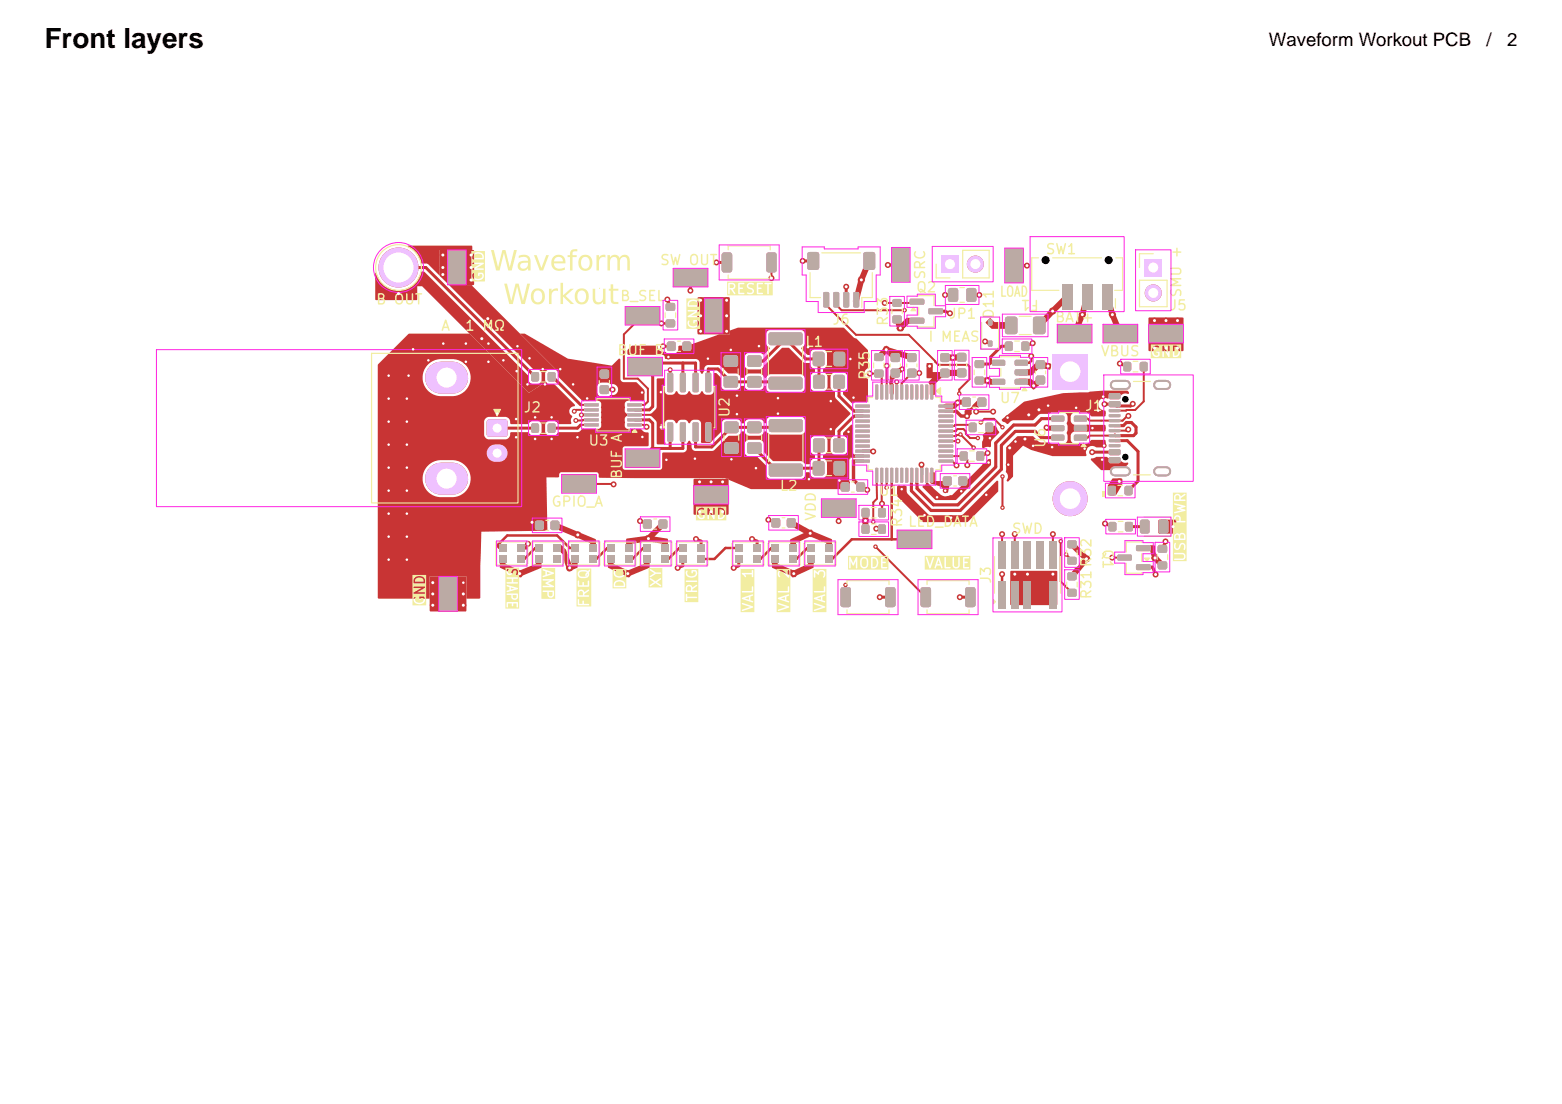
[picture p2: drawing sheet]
<svg xmlns="http://www.w3.org/2000/svg" width="297mm" height="210mm" viewBox="0 0 297 210" stroke-linecap="round" stroke-linejoin="round" font-family="sans-serif">
<defs><g id="words">
<text font-size="5.3" x="8.5" y="9.2">Front layers</text>
<g font-size="3.5">
<text x="241.3" y="8.8">Waveform Workout PCB</text>
<text x="282.7" y="8.8">/</text>
<text x="286.6" y="8.8">2</text>
</g>
<g font-size="1.9" fill="#f2eda1">
<text x="125.3" y="50.9">SW OUT</text>
<text x="176.4" y="53.3" transform="rotate(-90 176.4 53.3)">SRC</text>
<text x="198.7" y="48.8">SW1</text>
<text x="71.3" y="58.4">B OUT</text>
<text x="117.8" y="57.7">B_SEL</text>
<text x="174" y="56.1">Q2</text>
<text x="190" y="56.9">LOAD</text>
<text x="197.7" y="56.6" transform="rotate(-180 197.7 56.6)">F1</text>
<text x="222.2" y="59.5">J5</text>
<text x="225.1" y="56.8" transform="rotate(-90 225.1 56.8)">SMU +</text>
<text x="83.7" y="63.4">A</text>
<text x="88.3" y="63.4">1 MΩ</text>
<text x="158.1" y="62.2">J6</text>
<text x="169.3" y="62.2" transform="rotate(-90 169.3 62.2)">R33</text>
<text x="176.4" y="65.5">I MEAS</text>
<text x="180.3" y="61.1">JP1</text>
<text x="189.4" y="60.8" transform="rotate(-90 189.4 60.8)">D11</text>
<text x="200.4" y="61.8">BAT+</text>
<text x="117.2" y="68">BUF B</text>
<text x="153" y="66.5">L1</text>
<text x="209.1" y="68.2">VBUS</text>
<text x="165.8" y="72.4" transform="rotate(-90 165.8 72.4)">R35</text>
<text x="189.9" y="77.1">U7</text>
<text x="99.4" y="78.9">J2</text>
<text x="139.2" y="79.6" transform="rotate(-90 139.2 79.6)">U2</text>
<text x="206.2" y="78.6">J1</text>
<text x="111.7" y="85.2">U3</text>
<text x="199.2" y="85.4" transform="rotate(-90 199.2 85.4)">U6</text>
<text x="118.7" y="91.3" transform="rotate(-90 118.7 91.3)">BUF A</text>
<text x="148.1" y="93.8">L2</text>
<text x="166.9" y="94.8">U1</text>
<text x="104.7" y="96.8">GPIO_A</text>
<text x="155.6" y="99.2" transform="rotate(-90 155.6 99.2)">VDD</text>
<text x="172" y="100.5" transform="rotate(-90 172 100.5)">R34</text>
<text x="172.5" y="100.7">LED_DATA</text>
<text x="192.2" y="102">SWD</text>
<text x="209.2" y="104.3" transform="rotate(90 209.2 104.3)">Q1</text>
<text x="188.9" y="111.2" transform="rotate(-90 188.9 111.2)">J3</text>
<text x="208" y="114.1" transform="rotate(-90 208 114.1)">R31R32</text>
</g>
</g></defs>
<g fill="#c83434">
<path d="M83.4 109.7h3.6v6.6h-3.6z"/>
<path d="M169.8 60.1l.3-.1 1.3 .1 .1 .3-.1 1-.3 .1-1.3-.1-.1-.2z"/>
<path d="M169.8 57l.3-.1 1.3 .1 .1 .3-.1 1-.3 .1-1.3-.1-.1-.3z"/>
<path d="M166.3 70.4l.3-.1 1.3 .1 .1 .3-.1 1-.3 .1-1.3-.1-.1-.3z"/>
<path d="M166.3 67.3l.3-.1 1.3 .1 .1 .2-.1 1.1-.3 .1-1.3-.1-.1-.3z"/>
<path d="M133.9 56.8h3.5v6.6h-3.5z"/>
<path d="M119.3 80.6l2.6-.1 .1 .1v.4l-.1 .1h-2.5l-.1-.1z"/>
<path d="M119.3 79.6h2.6l.1 .1v.3l-.1 .2h-2.5l-.1-.2z"/>
<path d="M119.3 78.7l2.6-.1 .1 .1v.4l-.1 .1h-2.5l-.1-.1z"/>
<path d="M119.3 77.7h2.6l.1 .1v.3l-.1 .2h-2.5l-.1-.2z"/>
<path d="M119.3 76.8l2.6-.1 .1 .1v.4l-.1 .1h-2.5l-.1-.1z"/>
<path d="M111.1 76.8l2.6-.1 .1 .1v.4l-.1 .1h-2.5l-.1-.1z"/>
<path d="M111.1 77.7h2.6l.1 .1v.3l-.1 .2h-2.5l-.1-.2z"/>
<path d="M111.1 78.7l2.6-.1 .1 .1v.4l-.1 .1h-2.5l-.1-.1z"/>
<path d="M111.1 79.6h2.6l.1 .1v.3l-.1 .2h-2.5l-.1-.2z"/>
<path d="M111.1 80.6l2.6-.1 .1 .1v.4l-.1 .1h-2.5l-.1-.1z"/>
<path d="M122.3 103.6h1.3v1.3h-1.3z"/>
<path d="M122.3 105.7h1.3v1.3h-1.3z"/>
<path d="M125.8 105.7h1.3v1.3h-1.3z"/>
<path d="M125.8 103.6h1.3v1.3h-1.3z"/>
<path d="M154.7 87.8l.3-.1h1.3l.3 .1 .2 .4v1.8l-.2 .3-.3 .1h-1.3l-.3-.1-.2-.3v-1.8z"/>
<path d="M158.6 87.8l.4-.1h1.2l.4 .1 .1 .4v1.8l-.1 .3-.4 .1h-1.2l-.4-.1-.1-.3v-1.8z"/>
<path d="M137.7 71.7l.4-.2h1.8l.3 .2 .1 .3v1.3l-.1 .3-.3 .2h-1.8l-.4-.2-.1-.3v-1.3z"/>
<path d="M137.7 67.7l.4-.1h1.8l.3 .1 .1 .3v1.3l-.1 .4-.3 .1h-1.8l-.4-.1-.1-.4v-1.3z"/>
<path d="M137.8 80.3l.4-.1h1.8l.3 .1 .2 .4v1.2l-.2 .4-.3 .1h-1.8l-.4-.1-.1-.4v-1.2z"/>
<path d="M137.8 84.3l.4-.2h1.8l.3 .2 .2 .3v1.3l-.2 .3-.3 .2h-1.8l-.4-.2-.1-.3v-1.3z"/>
<path d="M153.5 103.6h1.3v1.3h-1.3z"/>
<path d="M153.5 105.7h1.3v1.3h-1.3z"/>
<path d="M157 105.7h1.3v1.3h-1.3z"/>
<path d="M157 103.6h1.3v1.3h-1.3z"/>
<path d="M129.2 103.6h1.3v1.3h-1.3z"/>
<path d="M129.2 105.7h1.3v1.3h-1.3z"/>
<path d="M132.6 105.7h1.4v1.3h-1.4z"/>
<path d="M132.6 103.6h1.4v1.3h-1.4z"/>
<path d="M98.4 105.7h1.3v1.3h-1.3z"/>
<path d="M98.4 103.6h1.3v1.3h-1.3z"/>
<path d="M94.9 103.6h1.3v1.3h-1.3z"/>
<path d="M94.9 105.7h1.3v1.3h-1.3z"/>
<path d="M125.3 98.9l.3-.1 1.2 .1 .1 .3-.1 1.3-.3 .1-1.2-.1-.1-.3z"/>
<path d="M122.4 98.9l.3-.1 1.1 .1 .2 .3-.2 1.3-.3 .1-1.1-.1-.2-.3z"/>
<path d="M203 109l.3-.1 1.3 .1 .1 .2-.1 1.1-.3 .1-1.3-.1-.1-.3z"/>
<path d="M203 112.1l.3-.1 1.3 .1 .1 .3-.1 1-.3 .1-1.3-.1-.1-.3z"/>
<path d="M126.9 65.1l.3-.1 1.2 .1 .1 .3-.1 1.2-.3 .2-1.2-.2-.1-.3z"/>
<path d="M129.9 65.1l.3-.1 1.1 .1 .1 .3-.1 1.2-.3 .2-1.1-.2-.2-.3z"/>
<path d="M167.1 99.9l.2-.1 1.1 .1 .1 .2-.1 1.4-.3 .1-1-.1-.2-.3z"/>
<path d="M163.9 99.9l.3-.1 1 .1 .1 .2-.1 1.4-.3 .1-1-.1-.1-.3z"/>
<path d="M154.7 67l.3-.1h1.3l.3 .1 .2 .4v1.8l-.2 .3-.3 .2h-1.3l-.3-.2-.2-.3v-1.8z"/>
<path d="M158.6 67l.4-.1h1.2l.4 .1 .1 .4v1.8l-.1 .3-.4 .2h-1.2l-.4-.2-.1-.3v-1.8z"/>
<path d="M114.1 73.4l.3-.1 1.3 .1 .1 .3-.1 1.1-.3 .2-1.3-.2-.1-.3z"/>
<path d="M114.1 70.4l.3-.1 1.3 .1 .1 .3-.1 1.2-.3 .1-1.3-.1-.1-.3z"/>
<path d="M106.8 90.3h6.6v3.5h-6.6z"/>
<path d="M142.2 84.3l.3-.2h1.8l.4 .2 .1 .3v1.3l-.1 .3-.4 .2h-1.8l-.3-.2-.2-.3v-1.3z"/>
<path d="M142.2 80.3l.3-.1h1.8l.4 .1 .1 .4v1.2l-.1 .4-.4 .1h-1.8l-.3-.1-.2-.4v-1.2z"/>
<path d="M139.8 103.6h1.3v1.3h-1.3z"/>
<path d="M139.8 105.7h1.3v1.3h-1.3z"/>
<path d="M143.3 105.7h1.3v1.3h-1.3z"/>
<path d="M143.3 103.6h1.3v1.3h-1.3z"/>
<path d="M105.2 105.7h1.4v1.3h-1.4z"/>
<path d="M105.2 103.6h1.4v1.3h-1.4z"/>
<path d="M101.8 103.6h1.3v1.3h-1.3z"/>
<path d="M101.8 105.7h1.3v1.3h-1.3z"/>
<path d="M196.5 60.4l.4-.2h1.4l.4 .3 .1 2.6-.3 .4-1.6 .1-.5-.3v-2.6z"/>
<path d="M191.2 60.4l.4-.2h1.4l.4 .3 .1 2.6-.3 .4-1.6 .1-.5-.3v-2.6z"/>
<path d="M220.2 103.8l.3-.2 1.3 .2 .1 .2-.1 1.1-.2 .1-1.4-.1-.1-.3z"/>
<path d="M220.2 106.9l.3-.1 1.3 .1 .1 .3-.1 1-.2 .1-1.4-.1-.1-.3z"/>
<path d="M126.9 80.4l.8-.1 .3 .2v3.2l-.2 .3h-.7l-.2-.1z"/>
<path d="M129.4 80.4l.7-.1 .3 .2v3.2l-.2 .3h-.6l-.3-.1z"/>
<path d="M131.8 80.4l.7-.1 .3 .2v3.2l-.1 .3h-.7l-.3-.1z"/>
<path d="M134.2 80.4l.8-.1 .2 .2v3.2l-.1 .3h-.7l-.3-.1z"/>
<path d="M134.2 71l.8-.1 .2 .2v3.2l-.1 .3h-.7l-.3-.2z"/>
<path d="M131.8 71l.7-.1 .3 .2v3.2l-.1 .3h-.7l-.3-.2z"/>
<path d="M129.4 71l.7-.1 .3 .2v3.2l-.2 .3h-.6l-.3-.2z"/>
<path d="M126.9 71l.8-.1 .3 .2v3.2l-.2 .3h-.7l-.2-.2z"/>
<path d="M142.2 67.7l.3-.1h1.8l.4 .1 .1 .3v1.3l-.1 .4-.4 .1h-1.8l-.3-.1-.2-.4v-1.3z"/>
<path d="M142.2 71.7l.3-.2h1.8l.4 .2 .1 .3v1.3l-.1 .3-.4 .2h-1.8l-.3-.2-.2-.3v-1.3z"/>
<path d="M146.7 103.6h1.3v1.3h-1.3z"/>
<path d="M146.7 105.7h1.3v1.3h-1.3z"/>
<path d="M150.1 105.7h1.4v1.3h-1.4z"/>
<path d="M150.1 103.6h1.4v1.3h-1.4z"/>
<path d="M104.8 99.2l.3-.2 1.1 .2 .2 .3-.2 1.2-.3 .1-1.1-.1-.1-.3z"/>
<path d="M101.8 99.2l.3-.2 1.2 .2 .1 .3-.1 1.2-.3 .1-1.2-.1-.1-.3z"/>
<path d="M220.4 99l.4-.2h.9l.4 .3 .1 1.9-.3 .5h-1.1l-.5-.3v-1.9z"/>
<path d="M216.9 99l.3-.2h.9l.5 .3v1.9l-.3 .5h-1.1l-.4-.3-.1-1.9z"/>
<path d="M191 47.2h3.6v6.6h-3.6z"/>
<path d="M201 61.7h6.6v3.5h-6.6z"/>
<path d="M173 56.9l2.6-.1 .2 .3-.1 .7-.2 .2-2.4-.1-.2-.2z"/>
<path d="M173 60.5h2.6l.2 .2-.1 .7-.2 .2h-2.4l-.2-.3z"/>
<path d="M176.6 58.7h2.5l.2 .2v.7l-.3 .2h-2.3l-.2-.3z"/>
<path d="M156.2 94.9h6.5v3.5h-6.5z"/>
<path d="M158.5 83.5l.4-.1h1.3l.3 .1 .2 .4v1.7l-.2 .3-.3 .1h-1.3l-.4-.1-.1-.3v-1.7z"/>
<path d="M154.7 83.5l.4-.1h1.3l.3 .1 .2 .4v1.7l-.2 .3-.3 .1h-1.3l-.4-.1-.1-.3v-1.7z"/>
<path d="M172.6 70.2l.3-.1 1.3 .1 .1 .3-.1 1.2-.3 .1-1.3-.1-.1-.3z"/>
<path d="M172.6 67.3l.3-.1 1.3 .1 .1 .3-.1 1.2-.3 .1-1.3-.1-.1-.4z"/>
<path d="M217.7 49.3h3.2v3.2h-3.2z"/>
<path d="M210.9 99.4l.2-.1 1.1 .1 .1 .3-.1 1.3-.3 .1-1-.1-.1-.3z"/>
<path d="M214 99.4l.3-.1 1 .1 .1 .3-.1 1.3-.3 .1-1-.1-.1-.3z"/>
<path d="M85.1 47.6h3.5v6.6h-3.5z"/>
<path d="M104.2 80.7l.3-.2 1 .2 .1 .2-.1 1.3-.2 .1-1.1-.1-.1-.2z"/>
<path d="M101.1 80.7l.3-.2 1 .2 .1 .2-.1 1.3-.3 .1-1-.1-.1-.2z"/>
<path d="M216.1 107.4l2.5-.1 .2 .3v.7l-.3 .2-2.3-.1-.2-.2z"/>
<path d="M216.1 103.8l2.5-.1 .2 .3v.7l-.3 .1h-2.3l-.2-.2z"/>
<path d="M212.5 105.6l2.6-.1 .1 .3v.7l-.3 .1h-2.3l-.2-.2z"/>
<path d="M197.1 71.6l.3-.2 1.2 .2 .1 .3-.1 1.1-.3 .2-1.2-.2-.2-.3z"/>
<path d="M197.1 68.6l.3-.1 1.2 .1 .1 .3-.1 1.2-.3 .1-1.2-.1-.2-.3z"/>
<path d="M184.3 80.5l.3-.1 1 .1 .1 .3-.1 1.3-.3 .1-1-.1-.1-.3z"/>
<path d="M187.4 80.5l.3-.1 1 .1 .2 .3-.2 1.3-.2 .1-1.1-.1-.1-.3z"/>
<path d="M126.7 60.9l.3-.1 1.3 .1 .1 .2-.1 1.1-.3 .1-1.3-.1-.1-.3z"/>
<path d="M126.7 57.7l.3-.1 1.3 .1 .1 .3-.1 1-.3 .1-1.3-.1-.1-.2z"/>
<path d="M187.9 64.8h.7v1.1h-.7z"/>
<path d="M187.9 60.9h.7v1h-.7z"/>
<path d="M149.7 98.7l.3-.1 1.2 .1 .1 .3-.1 1.2-.3 .2-1.2-.2-.1-.3z"/>
<path d="M146.8 98.7l.3-.1 1.1 .1 .2 .3-.2 1.2-.3 .2-1.1-.2-.2-.3z"/>
<path d="M183 75.7l.3-.1 1.2 .1 .1 .3-.1 1.3-.3 .1-1.2-.1-.1-.3z"/>
<path d="M186 75.7l.3-.1 1.1 .1 .2 .3-.2 1.3-.3 .1-1.1-.1-.2-.3z"/>
<path d="M104.2 70.9l.3-.1 1 .1 .1 .2-.1 1.4-.2 .1-1.1-.1-.1-.3z"/>
<path d="M101.1 70.9l.3-.1 1 .1 .1 .2-.1 1.4-.3 .1-1-.1-.1-.3z"/>
<path d="M209.6 54h1.9v4.8h-1.9z"/>
<path d="M205.8 54h1.9v4.8h-1.9z"/>
<path d="M202 54h1.9v4.8h-1.9z"/>
<path d="M169.5 47.1h3.6v6.6h-3.6z"/>
<path d="M180.4 54.9l.3-.1h1l.5 .3v1.9l-.3 .4h-1.2l-.4-.3-.1-1.8z"/>
<path d="M183.8 54.9l.4-.1h1l.4 .3 .1 1.9-.3 .4h-1.2l-.5-.3v-1.8z"/>
<path d="M158.5 71.4l.4-.1h1.3l.3 .1 .2 .4v1.7l-.2 .3-.3 .2h-1.3l-.4-.2-.1-.3v-1.7z"/>
<path d="M154.7 71.4l.4-.1h1.3l.3 .1 .2 .4v1.7l-.2 .3-.3 .2h-1.3l-.4-.2-.1-.3v-1.7z"/>
<path d="M204.3 82.8l2.2-.1 .2 .3v.6l-.3 .2h-2l-.2-.3z"/>
<path d="M204.3 81l2.2-.1 .2 .3v.6l-.3 .2h-2l-.2-.3z"/>
<path d="M204.3 79.1h2.2l.2 .3v.6l-.3 .2h-2l-.2-.3z"/>
<path d="M199.9 79.1h2.3l.2 .3v.6l-.3 .2h-2.1l-.1-.3z"/>
<path d="M199.9 81l2.3-.1 .2 .3v.6l-.3 .2h-2.1l-.1-.3z"/>
<path d="M199.9 82.8l2.3-.1 .2 .3v.6l-.3 .2h-2.1l-.1-.3z"/>
<path d="M162.9 91.9l.3-.2 1.2 .2 .1 .3-.1 1.2-.3 .1-1.2-.1-.1-.3z"/>
<path d="M160 91.9l.3-.2 1.1 .2 .2 .3-.2 1.2-.3 .1-1.1-.1-.2-.3z"/>
<path d="M170.6 100.8h6.5v3.6h-6.5z"/>
<path d="M193 72.1h2.3l.2 .2-.1 .7-.2 .2h-2.1l-.2-.3z"/>
<path d="M193 70.3h2.3l.2 .2-.1 .7-.2 .2h-2.1l-.2-.3z"/>
<path d="M193 68.5h2.3l.2 .2-.1 .7-.2 .2h-2.1l-.2-.3z"/>
<path d="M188.7 68.5h2.3l.1 .2v.7l-.3 .2h-2l-.2-.3z"/>
<path d="M188.7 72.1h2.3l.1 .2v.7l-.3 .2h-2l-.2-.3z"/>
<path d="M179.4 90.7l.3-.1 1.2 .1 .1 .3-.1 1.3-.4 .1-1.1-.1-.1-.3z"/>
<path d="M182.3 90.7l.3-.1 1.2 .1 .1 .3-.1 1.3-.3 .1-1.2-.1-.1-.3z"/>
<path d="M203 102.9l.3-.1 1.3 .1 .1 .3-.1 1-.3 .1-1.3-.1-.1-.3z"/>
<path d="M203 106l.3-.1 1.3 .1 .1 .3-.1 1-.3 .1-1.3-.1-.1-.2z"/>
<path d="M137.4 48.2l.3-.2h1l.5 .3v3.1l-.3 .4h-1.2l-.4-.3-.1-3z"/>
<path d="M145.8 48.2l.4-.2h1l.5 .3v3.1l-.3 .4h-1.2l-.5-.3v-3z"/>
<path d="M191.2 65.1l.2-.1 1.1 .1 .1 .2-.1 1.4-.3 .1-1-.1-.1-.3z"/>
<path d="M194.3 65.1l.3-.1 1 .1 .1 .2-.1 1.4-.3 .1-1-.1-.1-.3z"/>
<path d="M128 51.1h6.6v3.5h-6.6z"/>
<path d="M146.3 88.3l.4-.1h5.7l.2 .5v1.7l-.4 .3-5.7-.1-.3-.4v-1.5z"/>
<path d="M146.3 79.9l.4-.2 5.7 .1 .2 .4v1.7l-.4 .3h-5.7l-.3-.5v-1.5z"/>
<path d="M160 111.8l.3-.1h1l.5 .3v3l-.3 .5h-1.2l-.5-.3v-3z"/>
<path d="M168.4 111.8l.4-.1h1l.4 .3 .1 3-.3 .5h-1.2l-.5-.3v-3z"/>
<path d="M218.4 61.7h6.6v3.5h-6.6z"/>
<path d="M169.5 70.2l.3-.1 1.2 .1 .1 .3-.1 1.2-.3 .1-1.2-.1-.2-.3z"/>
<path d="M169.5 67.3l.3-.1 1.2 .1 .1 .3-.1 1.2-.3 .1-1.2-.1-.2-.4z"/>
<path d="M115.5 103.6h1.3v1.3h-1.3z"/>
<path d="M115.5 105.7h1.3v1.3h-1.3z"/>
<path d="M118.9 105.7h1.4v1.3h-1.4z"/>
<path d="M118.9 103.6h1.4v1.3h-1.4z"/>
<path d="M108.6 103.6h1.3v1.3h-1.3z"/>
<path d="M108.6 105.7h1.3v1.3h-1.3z"/>
<path d="M112.1 105.7h1.3v1.3h-1.3z"/>
<path d="M112.1 103.6h1.3v1.3h-1.3z"/>
<path d="M209.7 61.7h6.6v3.5h-6.6z"/>
<path d="M182.1 70.2l.3-.1 1.2 .1 .2 .3-.2 1.2-.3 .1-1.2-.1-.2-.4z"/>
<path d="M182.1 67.2l.3-.1 1.2 .1 .2 .3-.2 1.2-.3 .1-1.2-.1-.2-.3z"/>
<path d="M167.1 96.7l.2-.1 1.1 .1 .1 .3-.1 1.3-.3 .1-1-.1-.2-.3z"/>
<path d="M163.9 96.7l.3-.1 1 .1 .1 .3-.1 1.3-.3 .1-1-.1-.1-.3z"/>
<path d="M178.9 70.2l.3-.1 1.2 .1 .2 .3-.2 1.2-.3 .1-1.2-.1-.1-.3z"/>
<path d="M178.9 67.3l.3-.1 1.2 .1 .2 .3-.2 1.2-.3 .1-1.2-.1-.1-.4z"/>
<path d="M185.7 86l.3-.1 1 .1 .1 .2-.1 1.4-.2 .1-1.1-.1-.1-.3z"/>
<path d="M182.6 86l.3-.1 1 .1 .1 .2-.1 1.4-.3 .1-1-.1-.1-.3z"/>
<path d="M210.9 87h1.9l.2 .2v.7l-.3 .2h-1.7l-.2-.3z"/>
<path d="M210.9 85.5h1.9l.2 .2v.7l-.3 .2h-1.7l-.2-.3z"/>
<path d="M210.9 83.6l2-.1 .1 .1v.4l-.1 .1h-1.9l-.2-.1z"/>
<path d="M210.9 81.7l2-.1 .1 .1v.4l-.1 .1h-1.9l-.2-.1z"/>
<path d="M210.9 80.7h2l.1 .1v.3l-.1 .2h-1.9l-.2-.2z"/>
<path d="M210.9 78.8h2l.1 .1v.3l-.1 .2h-1.9l-.2-.2z"/>
<path d="M210.9 76.4l1.9-.1 .2 .3v.7l-.3 .1h-1.7l-.2-.2z"/>
<path d="M210.9 74.9l1.9-.1 .2 .3v.7l-.3 .1h-1.7l-.2-.3z"/>
<path d="M210.9 77.9l2-.1 .1 .1v.4l-.1 .1h-1.9l-.2-.1z"/>
<path d="M210.9 79.8l2-.1 .1 .1v.4l-.1 .1h-1.9l-.2-.1z"/>
<path d="M210.9 82.6h2l.1 .1v.3l-.1 .2h-1.9l-.2-.2z"/>
<path d="M210.9 84.5h2l.1 .1v.3l-.1 .2h-1.9l-.2-.2z"/>
<circle cx="75.8" cy="50.9" r="3.8"/>
<circle cx="219.3" cy="55.7" r="1.62"/>
</g>
<path d="M212 73.2h2.1M220.2 73.2h1.5M212 89.7h2.1M220.2 89.7h1.5" fill="none" stroke="#c83434" stroke-width="1.9"/>
<g fill="#c83434">
<path d="M175.2 111.8l.3-.1h1.1l.4 .3v3l-.3 .5h-1.2l-.4-.3-.1-3z"/>
<path d="M183.6 111.8l.4-.1h1l.5 .3v3l-.3 .5h-1.2l-.5-.3v-3z"/>
<path d="M185.4 71.7l.3-.1 1.3 .1 .1 .3-.1 1-.2 .2-1.4-.2-.1-.2z"/>
<path d="M185.4 68.6l.3-.1 1.3 .1 .1 .3-.1 1-.2 .1-1.4-.1-.1-.3z"/>
<path d="M118.9 85.4h6.5v3.5h-6.5z"/>
<path d="M176.9 73.2h.4l.1 .1v2.5l-.1 .2h-.3l-.1-.2z"/>
<path d="M176 73.2h.4l.1 .1v2.5l-.1 .2h-.4l-.1-.2z"/>
<path d="M175 73.2h.4l.1 .1v2.5l-.1 .2h-.3l-.1-.2z"/>
<path d="M174.1 73.2h.4l.1 .1v2.5l-.1 .2h-.4l-.1-.2z"/>
<path d="M173.1 73.2h.4l.1 .1v2.5l-.1 .2h-.3l-.1-.2z"/>
<path d="M172.2 73.2h.3l.2 .1v2.5l-.2 .2h-.3l-.1-.2z"/>
<path d="M171.2 73.2h.4l.1 .1v2.5l-.1 .2h-.3l-.1-.2z"/>
<path d="M170.3 73.2h.3l.2 .1v2.5l-.2 .2h-.3l-.1-.2z"/>
<path d="M169.3 73.2h.4l.1 .1v2.5l-.1 .2h-.3l-.1-.2z"/>
<path d="M168.4 73.2h.3l.2 .1v2.5l-.2 .2h-.3l-.1-.2z"/>
<path d="M167.4 73.2h.4l.1 .1v2.5l-.1 .2h-.3l-.1-.2z"/>
<path d="M166.5 73.2h.3l.2 .1v2.5l-.2 .2h-.3l-.1-.2z"/>
<path d="M162.7 77h2.6l.1 .1v.3l-.1 .1h-2.5l-.2-.1z"/>
<path d="M162.7 78l2.6-.1 .1 .1v.3l-.1 .2h-2.5l-.2-.2z"/>
<path d="M162.7 78.9h2.6l.1 .1v.3l-.1 .1h-2.5l-.2-.1z"/>
<path d="M162.7 79.9l2.6-.1 .1 .1v.3l-.1 .2h-2.5l-.2-.2z"/>
<path d="M162.7 80.8h2.6l.1 .1v.3l-.1 .1h-2.5l-.2-.1z"/>
<path d="M162.7 81.8l2.6-.1 .1 .1v.3l-.1 .2h-2.5l-.2-.2z"/>
<path d="M162.7 82.7h2.6l.1 .1v.3l-.1 .1h-2.5l-.2-.1z"/>
<path d="M162.7 83.7l2.6-.1 .1 .1v.3l-.1 .2h-2.5l-.2-.2z"/>
<path d="M162.7 84.6h2.6l.1 .1v.3l-.1 .1h-2.5l-.2-.1z"/>
<path d="M162.7 85.6l2.6-.1 .1 .1v.4l-.1 .1h-2.5l-.2-.1z"/>
<path d="M162.7 86.5h2.6l.1 .1v.3l-.1 .1h-2.5l-.2-.1z"/>
<path d="M162.7 87.5l2.6-.1 .1 .1v.4l-.1 .1h-2.5l-.2-.1z"/>
<path d="M166.5 89h.3l.2 .1v2.6l-.2 .1h-.3l-.1-.1z"/>
<path d="M167.4 89h.4l.1 .1v2.6l-.1 .1h-.3l-.1-.1z"/>
<path d="M168.4 89h.3l.2 .1v2.6l-.2 .1h-.3l-.1-.1z"/>
<path d="M169.3 89h.4l.1 .1v2.6l-.1 .1h-.3l-.1-.1z"/>
<path d="M170.3 89h.3l.2 .1v2.6l-.2 .1h-.3l-.1-.1z"/>
<path d="M171.2 89h.4l.1 .1v2.6l-.1 .1h-.3l-.1-.1z"/>
<path d="M172.2 89h.3l.2 .1v2.6l-.2 .1h-.3l-.1-.1z"/>
<path d="M173.1 89h.4l.1 .1v2.6l-.1 .1h-.3l-.1-.1z"/>
<path d="M174.1 89h.4l.1 .1v2.6l-.1 .1h-.4l-.1-.1z"/>
<path d="M175 89h.4l.1 .1v2.6l-.1 .1h-.3l-.1-.1z"/>
<path d="M176 89h.4l.1 .1v2.6l-.1 .1h-.4l-.1-.1z"/>
<path d="M176.9 89h.4l.1 .1v2.6l-.1 .1h-.3l-.1-.1z"/>
<path d="M178.5 87.5l2.6-.1 .1 .1 .1 .4-.2 .1h-2.5l-.2-.1z"/>
<path d="M178.5 86.5h2.6l.1 .1 .1 .3-.2 .1h-2.5l-.2-.1z"/>
<path d="M178.5 85.6l2.6-.1 .1 .1 .1 .4-.2 .1h-2.5l-.2-.1z"/>
<path d="M178.5 84.6h2.6l.1 .1 .1 .3-.2 .1h-2.5l-.2-.1z"/>
<path d="M178.5 83.7l2.6-.1 .1 .1 .1 .3-.2 .2h-2.5l-.2-.2z"/>
<path d="M178.5 82.7h2.6l.1 .1 .1 .3-.2 .1h-2.5l-.2-.1z"/>
<path d="M178.5 81.8l2.6-.1 .1 .1 .1 .3-.2 .2h-2.5l-.2-.2z"/>
<path d="M178.5 80.8h2.6l.1 .1 .1 .3-.2 .1h-2.5l-.2-.1z"/>
<path d="M178.5 79.9l2.6-.1 .1 .1 .1 .3-.2 .2h-2.5l-.2-.2z"/>
<path d="M178.5 78.9h2.6l.1 .1 .1 .3-.2 .1h-2.5l-.2-.1z"/>
<path d="M178.5 78l2.6-.1 .1 .1 .1 .3-.2 .2h-2.5l-.2-.2z"/>
<path d="M178.5 77h2.6l.1 .1 .1 .3-.2 .1h-2.5l-.2-.1z"/>
<path d="M216.8 68.9l.3-.1 1 .1 .1 .3-.1 1.3-.2 .1-1.1-.1-.1-.2z"/>
<path d="M213.7 68.9l.3-.1 1 .1 .1 .3-.1 1.3-.3 .1-1-.1-.1-.2z"/>
<path d="M131.9 92.4h6.6v3.5h-6.6z"/>
<path d="M118.9 58.3h6.5v3.5h-6.5z"/>
<path d="M179 48.6h3.2v3.3h-3.2z"/>
<path d="M189.8 110.6h1.4v5.3h-1.4z"/>
<path d="M189.8 102.8h1.4v5.4h-1.4z"/>
<path d="M192.3 110.6h1.4v5.3h-1.4z"/>
<path d="M192.3 102.8h1.4v5.4h-1.4z"/>
<path d="M194.7 110.6h1.4v5.3h-1.4z"/>
<path d="M194.7 102.8h1.4v5.4h-1.4z"/>
<path d="M197.1 102.8h1.4v5.4h-1.4z"/>
<path d="M199.5 110.6h1.4v5.3h-1.4z"/>
<path d="M199.5 102.8h1.4v5.4h-1.4z"/>
<path d="M162.3 55.6l.8-.1 .3 .2v2.5l-.2 .3h-.7l-.2-.2z"/>
<path d="M160.4 55.6l.8-.1 .2 .2 .1 2.5-.2 .3h-.7l-.3-.2z"/>
<path d="M158.5 55.6l.8-.1 .2 .2 .1 2.5-.2 .3h-.7l-.3-.2z"/>
<path d="M156.6 55.6l.8-.1 .2 .2 .1 2.5-.2 .3h-.7l-.3-.2z"/>
<path d="M164.3 48.1l.3-.2h1.3l.5 .3v2.7l-.3 .4-1.5 .1-.4-.3-.1-2.7z"/>
<path d="M153.6 48.1l.4-.2h1.3l.4 .3 .1 2.7-.3 .4-1.5 .1-.5-.3v-2.7z"/>
<path d="M213.9 92.5l.3-.1 1 .1 .1 .3-.1 1.3-.2 .1-1.1-.1-.1-.3z"/>
<path d="M210.8 92.5l.3-.1 1 .1 .1 .3-.1 1.3-.3 .1-1-.1-.1-.3z"/>
<path d="M119.4 68h6.5v3.5h-6.5z"/>
<path d="M146.3 63.3l.3-.1h5.7l.3 .5v1.7l-.5 .3-5.7-.1-.3-.4v-1.5z"/>
<path d="M146.3 71.8l.3-.1h5.7l.3 .4v1.7l-.5 .3h-5.7l-.3-.4v-1.6z"/>
<circle cx="185.5" cy="50.2" r="1.62"/>
</g>
<path d="M83.9 71.8h2.1M83.9 91.1h2.1" fill="none" stroke="#c83434" stroke-width="6.1"/>
<path d="M92.7 79.9l.3-.1h3a.5 .5 0 0 1 .5 .5v2.3a.5 .5 0 0 1-.5 .5h-3a.5 .5 0 0 1-.5-.5v-2.3z" fill="#c83434"/>
<path d="M94.2 86.2h.7" fill="none" stroke="#c83434" stroke-width="3.3"/>
<g fill="#c83434">
<path d="M200.1 67.4h6.7v6.6h-6.7z"/>
<circle cx="203.5" cy="94.9" r="3.3"/>
<circle cx="89.6" cy="53.3" r=".57"/>
<circle cx="94.5" cy="78.7" r=".48"/>
<circle cx="122.1" cy="74.7" r=".48"/>
<circle cx="128.9" cy="108" r=".57"/>
<circle cx="147.9" cy="75.7" r=".48"/>
<circle cx="73.9" cy="93.3" r=".48"/>
<circle cx="150.9" cy="109.1" r=".57"/>
<circle cx="73.9" cy="84.6" r=".48"/>
<circle cx="121.7" cy="99.1" r=".57"/>
<circle cx="138.2" cy="57.1" r=".57"/>
<circle cx="138.2" cy="63" r=".57"/>
<circle cx="88.6" cy="68.8" r=".48"/>
<circle cx="195.4" cy="109.2" r=".57"/>
<circle cx="223.9" cy="66.2" r=".57"/>
<circle cx="84.2" cy="50.9" r=".57"/>
<circle cx="88.1" cy="113" r=".57"/>
<circle cx="161.3" cy="82.1" r=".48"/>
<circle cx="92.8" cy="60.6" r=".57"/>
<circle cx="195.6" cy="78.9" r=".57"/>
<circle cx="183.9" cy="79.1" r=".57"/>
<circle cx="133.2" cy="60.1" r=".57"/>
<circle cx="134.6" cy="68.2" r=".48"/>
<circle cx="137.4" cy="97.3" r=".57"/>
<circle cx="171.5" cy="93" r=".48"/>
<circle cx="91.6" cy="64.4" r=".57"/>
<circle cx="197.5" cy="78" r=".57"/>
<circle cx="209.9" cy="84.8" r=".48"/>
<circle cx="127.1" cy="67.9" r=".48"/>
<circle cx="82.3" cy="115.1" r=".57"/>
<circle cx="158" cy="76.3" r=".48"/>
<circle cx="77.4" cy="84.6" r=".48"/>
<circle cx="196.4" cy="84.8" r=".48"/>
<circle cx="143.7" cy="89.1" r=".48"/>
<circle cx="178.2" cy="94.6" r=".48"/>
<circle cx="101.7" cy="83.5" r=".48"/>
<circle cx="111.6" cy="75.8" r=".48"/>
<circle cx="146.1" cy="98.9" r=".57"/>
<circle cx="191.6" cy="79.4" r=".48"/>
<circle cx="144.3" cy="65.8" r=".48"/>
<circle cx="77.4" cy="102.1" r=".48"/>
<circle cx="77.4" cy="93.3" r=".48"/>
<circle cx="208.8" cy="78.1" r=".48"/>
<circle cx="207.7" cy="81.4" r=".48"/>
<circle cx="88.1" cy="115.1" r=".57"/>
<circle cx="133.2" cy="57.1" r=".57"/>
<circle cx="77.7" cy="71.5" r=".48"/>
<circle cx="100.3" cy="73.1" r=".48"/>
<circle cx="212.9" cy="69.2" r=".57"/>
<circle cx="109" cy="73.1" r=".48"/>
<circle cx="139.5" cy="108" r=".57"/>
<circle cx="84.2" cy="52.2" r=".57"/>
<circle cx="126.7" cy="87.5" r=".48"/>
<circle cx="163.8" cy="53.2" r=".57"/>
<circle cx="219.5" cy="66.2" r=".57"/>
<circle cx="88.6" cy="65.4" r=".48"/>
<circle cx="100.7" cy="68.2" r=".48"/>
<circle cx="98.1" cy="83.2" r=".48"/>
<circle cx="103.2" cy="70.2" r=".48"/>
<circle cx="168.5" cy="66.5" r=".57"/>
<circle cx="92.9" cy="65.4" r=".48"/>
<circle cx="140.1" cy="75.3" r=".48"/>
<circle cx="125.7" cy="74.6" r=".48"/>
<circle cx="206.2" cy="85.3" r=".48"/>
<circle cx="126.9" cy="57" r=".57"/>
<circle cx="78.5" cy="66.4" r=".48"/>
<circle cx="135.2" cy="97.3" r=".57"/>
<circle cx="221.7" cy="66.2" r=".57"/>
<circle cx="137.4" cy="91.7" r=".57"/>
<circle cx="100.4" cy="103.4" r=".57"/>
<circle cx="219.5" cy="61" r=".57"/>
<circle cx="182.5" cy="113.6" r=".57"/>
<circle cx="101.2" cy="99.4" r=".57"/>
<circle cx="84.3" cy="65.4" r=".48"/>
<circle cx="204.6" cy="77.6" r=".48"/>
<circle cx="73.9" cy="71.5" r=".48"/>
<circle cx="73.9" cy="80.2" r=".48"/>
<circle cx="191.7" cy="88.4" r=".48"/>
<circle cx="200" cy="85.1" r=".48"/>
<circle cx="92.9" cy="68.8" r=".48"/>
<circle cx="139.1" cy="87.4" r=".48"/>
<circle cx="101.7" cy="79.4" r=".48"/>
<circle cx="122.1" cy="83.1" r=".48"/>
<circle cx="133" cy="91.7" r=".57"/>
<circle cx="75.8" cy="55.9" r=".57"/>
<circle cx="221.7" cy="61" r=".57"/>
<circle cx="133" cy="97.3" r=".57"/>
<circle cx="88.1" cy="110.8" r=".48"/>
<circle cx="164.6" cy="99" r=".57"/>
<circle cx="170.5" cy="72.6" r=".48"/>
<circle cx="153.8" cy="91.1" r=".48"/>
<circle cx="140.1" cy="78.8" r=".48"/>
<circle cx="187.5" cy="94.1" r=".48"/>
<circle cx="84.2" cy="48.5" r=".57"/>
<circle cx="196.4" cy="65.3" r=".57"/>
<circle cx="81.4" cy="68.5" r=".48"/>
<circle cx="82.3" cy="113" r=".57"/>
<circle cx="125.7" cy="81.3" r=".48"/>
<circle cx="95.7" cy="68.5" r=".48"/>
<circle cx="135.2" cy="91.7" r=".57"/>
<circle cx="139" cy="66.6" r=".48"/>
<circle cx="219.6" cy="106.1" r=".57"/>
<circle cx="158" cy="81.6" r=".48"/>
<circle cx="199.3" cy="77.2" r=".48"/>
<circle cx="77.4" cy="80.2" r=".48"/>
<circle cx="188.2" cy="83.3" r=".48"/>
<circle cx="181.2" cy="68" r=".57"/>
<circle cx="98.2" cy="70.6" r=".48"/>
<circle cx="77.4" cy="89" r=".48"/>
<circle cx="192" cy="85.2" r=".57"/>
<circle cx="73.9" cy="89" r=".48"/>
<circle cx="82.3" cy="110.8" r=".57"/>
<circle cx="132.1" cy="87.2" r=".48"/>
<circle cx="136.2" cy="49.9" r=".57"/>
<circle cx="182.8" cy="93.4" r=".48"/>
<circle cx="73.9" cy="97.7" r=".48"/>
<circle cx="194.9" cy="83.5" r=".57"/>
<circle cx="104.9" cy="83.5" r=".48"/>
<circle cx="103.6" cy="73.1" r=".48"/>
<circle cx="73.9" cy="102.1" r=".48"/>
<circle cx="223.9" cy="61" r=".57"/>
<circle cx="175.8" cy="98" r=".48"/>
<circle cx="77.4" cy="106.5" r=".48"/>
<circle cx="138.2" cy="60.1" r=".57"/>
<circle cx="200.2" cy="109.2" r=".57"/>
<circle cx="77.4" cy="97.7" r=".48"/>
<circle cx="73.9" cy="106.5" r=".48"/>
<circle cx="212.8" cy="91.6" r=".57"/>
<circle cx="98.4" cy="65.9" r=".48"/>
<circle cx="147.9" cy="78.7" r=".48"/>
<circle cx="108.3" cy="108" r=".57"/>
<circle cx="209.6" cy="87.4" r=".48"/>
<circle cx="98.1" cy="79.7" r=".48"/>
<circle cx="193.1" cy="84" r=".48"/>
<circle cx="77.4" cy="75.8" r=".48"/>
<circle cx="180.8" cy="98.5" r=".48"/>
<circle cx="223.1" cy="100.2" r=".57"/>
<circle cx="89.6" cy="48.5" r=".57"/>
<circle cx="106.5" cy="70.2" r=".48"/>
<circle cx="161.7" cy="68.3" r=".48"/>
<circle cx="133.2" cy="63" r=".57"/>
<circle cx="73.9" cy="75.8" r=".48"/>
<circle cx="167.3" cy="113.6" r=".57"/>
<circle cx="152.6" cy="49.6" r=".57"/>
<circle cx="104.9" cy="79.4" r=".48"/>
<circle cx="193" cy="109.2" r=".57"/>
<circle cx="209.8" cy="75.5" r=".48"/>
<circle cx="159.6" cy="91.4" r=".48"/>
<circle cx="199.3" cy="69.6" r=".57"/>
<circle cx="188" cy="88" r=".48"/>
<circle cx="109.8" cy="83.2" r=".48"/>
<circle cx="119.4" cy="109.1" r=".57"/>
<circle cx="89.6" cy="50.9" r=".57"/>
<circle cx="153.6" cy="66" r=".48"/>
<circle cx="162.3" cy="75.6" r=".48"/>
<circle cx="164.9" cy="93.2" r=".57"/>
<circle cx="98.8" cy="109.1" r=".57"/>
<circle cx="171.2" cy="62.4" r=".57"/>
<circle cx="187.8" cy="86.2" r=".57"/>
<circle cx="154.1" cy="101.5" r=".57"/>
<circle cx="127.4" cy="70.3" r=".48"/>
<circle cx="176.8" cy="69.6" r=".57"/>
<circle cx="159.5" cy="99.1" r=".57"/>
<circle cx="123.3" cy="102.5" r=".57"/>
<circle cx="132.3" cy="102.5" r=".57"/>
<circle cx="143" cy="102.5" r=".57"/>
<circle cx="126.1" cy="65.9" r=".57"/>
<circle cx="171.5" cy="70.2" r=".48"/>
<circle cx="110.5" cy="78.9" r=".48"/>
<circle cx="187.8" cy="72.4" r=".57"/>
<circle cx="182.1" cy="76.6" r=".57"/>
<circle cx="179.7" cy="93.3" r=".48"/>
<circle cx="116.5" cy="74.1" r=".57"/>
<circle cx="109.9" cy="101.7" r=".57"/>
<circle cx="190.5" cy="109.2" r=".57"/>
<circle cx="182.1" cy="83.9" r=".48"/>
<circle cx="188.8" cy="78.3" r=".57"/>
<circle cx="168.2" cy="57.6" r=".57"/>
<circle cx="185.6" cy="78.3" r=".57"/>
<circle cx="165.4" cy="71.1" r=".57"/>
<circle cx="109.2" cy="78.2" r=".48"/>
<circle cx="122.9" cy="81.2" r=".57"/>
<circle cx="166.6" cy="100.6" r=".57"/>
<circle cx="166" cy="85.9" r=".57"/>
<circle cx="125.8" cy="61.5" r=".57"/>
<circle cx="168.6" cy="69.6" r=".57"/>
<circle cx="167.7" cy="95.8" r=".57"/>
<circle cx="116.7" cy="92.1" r=".57"/>
<circle cx="109.5" cy="80" r=".48"/>
<circle cx="180.6" cy="59.6" r=".57"/>
<circle cx="206.6" cy="106.3" r=".57"/>
<circle cx="160.9" cy="54.5" r=".57"/>
<circle cx="182.6" cy="82.6" r=".43"/>
<circle cx="182.4" cy="74.9" r=".43"/>
<circle cx="185.1" cy="85.2" r=".43"/>
<circle cx="201.7" cy="103" r=".43"/>
<circle cx="200.1" cy="59.2" r=".57"/>
<circle cx="131.3" cy="55.3" r=".57"/>
<circle cx="219.7" cy="109.3" r=".57"/>
<circle cx="199" cy="81.3" r=".57"/>
<circle cx="215.4" cy="76.8" r=".57"/>
<circle cx="210.1" cy="99.6" r=".57"/>
<circle cx="211.5" cy="59.9" r=".57"/>
<circle cx="221.6" cy="103" r=".57"/>
<circle cx="207.7" cy="86" r=".57"/>
<circle cx="210" cy="76.9" r=".57"/>
<circle cx="186.2" cy="56.1" r=".57"/>
<circle cx="196.5" cy="73.4" r=".57"/>
<circle cx="196.1" cy="67.7" r=".57"/>
<circle cx="195.3" cy="50.5" r=".57"/>
<circle cx="205.8" cy="59.9" r=".57"/>
<circle cx="200.2" cy="101.6" r=".57"/>
<circle cx="146.7" cy="52.9" r=".57"/>
<circle cx="174.8" cy="71" r=".57"/>
<circle cx="183.9" cy="88.5" r=".57"/>
<circle cx="211.5" cy="106.1" r=".57"/>
<circle cx="168.8" cy="50.4" r=".57"/>
<circle cx="187.3" cy="65" r=".57"/>
<circle cx="179.7" cy="56.1" r=".57"/>
<circle cx="214.5" cy="81.7" r=".57"/>
<circle cx="214.6" cy="79.1" r=".57"/>
<circle cx="185.9" cy="83.3" r=".43"/>
<circle cx="190.6" cy="96.6" r=".43"/>
<circle cx="172" cy="59" r=".43"/>
<circle cx="190.6" cy="81.3" r=".43"/>
<circle cx="202.7" cy="105.5" r=".43"/>
<circle cx="186.5" cy="80.4" r=".43"/>
<circle cx="190.6" cy="90.6" r=".43"/>
<circle cx="168.6" cy="92.8" r=".43"/>
<circle cx="160.8" cy="111.3" r=".43"/>
<circle cx="166.5" cy="104" r=".43"/>
<circle cx="166" cy="99.3" r=".43"/>
<circle cx="190.5" cy="101.6" r=".57"/>
<circle cx="175.2" cy="88.4" r=".57"/>
<circle cx="181.9" cy="88.5" r=".57"/>
<circle cx="193" cy="101.6" r=".57"/>
</g>
<g fill="none" stroke="#c83434" stroke-width=".57">
<path d="M75.8 50.9h5.2l20.7 20.8M126.9 57l.6 1.4M131.3 52.8v2.5M136.2 49.9h2M152.6 49.6h2M160.9 54.5v2.5M168.8 50.4h2.5M177.9 59.2h1.8l.9 .4M179.7 56.1h1.5M184.7 56.1h1.5M192.8 50.5h2.5M104.9 71.7h.2l5.3 5.3"/>
<path d="M120.6 79.9h2.9l.6 .6v4.7l-2 1.9M122.6 69.7l.7-.6h9v3.7M124.5 69.1l-.4 .3v7.9l-.6 .7h-2.9M129.8 69.1v3.7M133.2 60.1h2.5M134.7 72.8v-2.6h1.8l2.5 2.4h10.1l.3 .3M143.4 68.7h1.7l4.3-4.3 3.8 3.9 2.5 .1v4.2M159.5 72.6v2.7l2.9 2.9h1.6M164 79.2h-1.6l-2.9 2.8v2.7M187.3 65l1 .4M196.4 65.3l-1.4 .6M212.9 69.2l1.4 .5"/>
<path d="M215.4 76.8l-.4 .4h-2.7l-.4-.3h-1.9M221.7 61v2.5M94.5 81.4h7.2M101.2 99.4l1.4 .5M110.4 80.8l-.6 .6h-4.9M121.7 99.1l1.4 .6M127.4 82.2v3.1M129.8 82.2v3.1h-5.8M135.2 91.7v2.4M146.1 98.9l1.4 .6M149.4 81l-.3 .3h-10l-3.8 3.7h-3v-2.8M155.7 84.7v4.4h-5.9l-.4 .3h-1.8l-4.2-4.2"/>
<path d="M159.5 96.7v2.4M164 85.8l2 .1M175.2 88.4l.1 2M187.8 86.2l-1.4 .6M188.1 81.3l.1 2M199 81.3l2.1 .1M207.7 86h4.2M210.1 99.6l1.4 .6M211.9 83.8h2.4l2.1 2.1v5.6l-1.8 1.8M100.4 103.4l-.3 .8h-1M129.8 106.3v1.3l-.9 .4M132.3 102.5l1 .4v1.3"/>
<path d="M140.5 106.3v1.3l-1 .4M143 102.5l1 .4v1.3M166.6 100.6l1.1 .1M167.3 113.6h2M182.5 113.6h2M214.7 100.2h3M217.4 107.9h1.7l.6 1.4M221.6 103l-.6 1.4"/>
</g>
<g fill="none" stroke="#c83434" stroke-width=".38">
<path d="M146.7 49.9v3M157.1 57v1l5.7 5.7h10l5.6 5.7h5.6l.3 .3v2.4l-1.9 2v.8M159 57v1l1 1h12M174.3 57.4l-.2 .2h-5.9M110.4 77h2.1M112.5 78h-3l-.3 .2M112.5 79.9l-3 .1M122.2 60.1l-3.6 3.5v8.4h2.7l1.9 1.9v2.5l-.6 .6h-2M165.4 71.1h1.7l.6 .5v3M168.6 69.6v5M170.5 72.6v2M174.8 71h-1.4l-1.9 1.9v1.7"/>
<path d="M185.6 78.3h3.2M214.4 79.1l-.9 .9h-6.3l-.4-.4h-1.4M217.5 69.7v6.7l-1.7 1.6-3.9 .1M110.1 92.1h6.5M110.4 80.8h2.1M120.6 80.8h2l.3 .4M166.7 90.4l.1 4.5-.8 .7v3.7M167.7 90.4v7.1M168.6 90.4v2.4M176.2 90.4v1.5l1 1M179.9 83.9h2.2M179.9 81.1h1.5l.2-.3h2.9l.5 .5"/>
<path d="M179.9 86.8h3.3l.7 .6v1.1M179.9 82h1.8l.4-.4h1.1l.5 .5v.4l.7 .8h1.5M179.9 87.7h1.2l.8 .8M182.6 82.6l2.5 2.6M182.7 82.8h-.9l-.1 .2h-1.8M186.5 80.4l.7-.7h1.8l1.6 1.6M190.6 90.6v6M211.9 82.9h-4.7l-.4 .4h-1.4M211.9 81.9h2.3M214.2 81.9h.1M214.2 81.8v.1M160.8 111.3v2.3"/>
<path d="M166.5 104l9.5 9.6M190.5 101.6v3.9M193 101.6v3.9M200.2 101.6v3.9M201.7 103v7.6l2.1 2.2M202.7 105.5l1.1 1.2M211.5 106.1h2.3"/>
</g>
<g fill="none" stroke="#c83434" stroke-width=".48">
<path d="M112.5 78.9h-2M116.5 74.1h-1.6M122.2 60.1l1.4 1.4h3.9M126.1 65.9h1.5M127.4 70.3v2.5M196.1 67.7v1l-.4 .3h-1.5M169.6 90.4v12.2M173.4 90.4l-.1 1.6M174.3 90.4l.1 1.6M183.1 91.5v1.7l-.3 .2M95.6 104.2h-.6l-.3-.3v-.3l1.7-1.7h9.5l2.4 2.3h1M102.4 104.2h-.6l-2.1 2.1h-.6"/>
<path d="M116.1 104.2h-.6l-2.1 2.1h-.6M123 104.2h-.7l-2.1 2.1h-.6M129.8 104.2h-.6l-2.1 2.1h-.6M140.5 104.2h-2.6l-2.1 2.1h-2.5M147.3 104.2h-.6l-2.1 2.1h-.6M154.2 104.2h-.7l-2.1 2.1h-.6M173.9 102.6h-11.9l-3.8 3.7h-.5M190.5 109.2v4"/>
</g>
<path d="M84.2 50.9h2.7M183.7 76.5h-1.5l-.8 .7h-1.5M199 81.3l.1 .1h2" fill="none" stroke="#c83434" stroke-width=".95"/>
<path d="M201.1 79.6h-3.1l-1.2 1.3h-4l-3.5 3.4v4.5l-7.2 7.2h-4.6l-3.1-3.1v-.9M201.1 83.3h-3.1l-1.2-1.2h-3.7l-2.7 2.6v4.6l-7.8 7.8h-5.6l-3.7-3.7v-1.4M211.9 81h1.7l.6-.6h.9l.9 .8v1.2l-.5 .5-3.6-.1M211.9 81.9h.1" fill="none" stroke="#c83434" stroke-width=".6"/>
<g fill="#c83434">
<path d="M169.8 70.5h.3l1.5-.9 .2 .1 .3 .7-1.4 .8v.6a.87 .87 0 0 0-.9 .5 .87 .87 0 0 0 .1 1v1.6l-.1 .1h-.5l-.1-.1-.1-1.9 .1-1.4 .5-.6-.1-.2z"/>
<path d="M203.7 102.9h.2l2.8 2.7 .4 .2 .2 .4-.2 .6-.3 .1-2.9 3.4-.8-.6 1.4-1.8a.98 .98 0 0 0 .7-.8l.6-.8-2.7-2.8z"/>
<path d="M179.5 78.1l2.4-.2 1 .9h.5v-.6l.4-.4a.96 .96 0 0 0 1.1-.7l1-1 1.2-.1 .1 .9-.5 .1-.6 .5a1.01 1.01 0 0 0-1.1 .2 1.01 1.01 0 0 0-.3 1.1l-.3 .3-.1 .5h-.7l-.2-.1-.8-.1-.9-.9h-2.1z"/>
<path d="M211.5 91.1l1.8-.1 .1 1.2-1.2 2h-1.4l-.2-.1a2.94 2.94 0 0 1 .9-3z"/>
<path d="M185.7 71.9l1.6-.1 .5-.1 .4 .1 .2 .3h2v1l-2.2 .1a4.8 4.8 0 0 0-2.5-.3z"/>
<path d="M186 69h2l.1-1.2 2.2-2.2h1.8v.4l-.1 .1h-1.5l-1.9 1.9v.7h1.4l.2 .2-.1 .4h-1.6l-.3 .2h-2.1l-.1-.1z"/>
<path d="M150.2 98.8h.2l3.6 2h.3l.3 .3 3.5 1.4 .1 2.2h-1.1v-1.4l-2.8-1.1-.4-.1-2.5 1.2-.1 1.4h-1v-2.1l2.5-1.2-3-1.7v-.2z"/>
<path d="M169.9 60.5l1-.4 .5 1.3 1-.9h2.4l.1 .1v.8l-.1 .2h-2l-.9 .9-.2 .5h-.8l-.2-.1-.2-.4v-.2z"/>
<path d="M192.1 108.6h8.9v6.5h-8.9z"/>
<path d="M105.2 99.3h.1l4.4 1.8 .2-.1 .5 .4 2.8 1.1 .1 2.2h-1.1v-1.4l-2.8-1-.1-.2-4.4-1.8-.1-.2z"/>
<path d="M161.7 87.1l.9-.3v-.2l-.2-.2h1.8l.1 .2v.4l-.1 .1h-2.4l-.3 .3z"/>
<path d="M188.2 60.5h.2l.7 .8h3.7l.1 .1v1l-.1 .2h-4.2l-1.2-1.2z"/>
<path d="M218.4 60.5l6.6-.1v6.3l-6.6 .1z"/>
<path d="M146.8 105.9l1-.1 .1 1.5 2.9 1.2h.3l2.5-1.2v-1.4l1-.1 .1 .1v2l-3.2 1.6-.3 .3h-.5l-.3-.3-3.6-1.5z"/>
<path d="M179.1 67.5l4.2-.1 .1 .1v.9l-.1 .1-4.1 .1-.1-.2z"/>
<path d="M206.3 55.8l.9 .2 .1 .2-.8 3.3v.4l-1.8 4.1-.2 .1-.8-.3-.1-.2 1.5-3.6v-.2l.3-.5z"/>
<path d="M162 87.4h2.3v.5l-.1 .1h-1.6v3.1l1.2 1.3 1.4 .6 .1 .1-.3 .5a4.8 4.8 0 0 1-3-2.1z"/>
<path d="M220.3 98.9h3.3v2.5l-3.3 .1z"/>
<path d="M119.1 102.5l3.7-.5 .4-.2 2.8-2.8 .7 .6v.2l-2.2 2.3 2.5 .4v2.1l-.1 .2-1-.1v-1.3l-2.9-.3-2.8 .3-.1 1.3-.9 .1-.1-.2z"/>
<path d="M81.7 109.6h7v6.6l-6.9 .1z"/>
<path d="M168.1 65.9l.5-.1 .5 .3 4.8 1.5 .1 .2-.2 .7-.2 .2-2.8-.9 .1 .3-.7 .6-1.7-1.4-1.3 1.3h-.2l-.6-.7 1.4-1.5z"/>
<path d="M199.6 58.7l.5-.3 2.7-2.7h.2l.6 .6v.2l-2.8 2.8-.1 .3-.4 .3-2.6 2.7h-.2l-.6-.6v-.2l2.5-2.6z"/>
<path d="M132.7 56.6h6l.1 7h-6.1z"/>
<path d="M176.2 69.1h1.1l.1 1.7h1.3l.9-.4 3.7-.1 .1 .2v.9l-.1 .1-3.5 .1-.9 .4-1.1 1.1-.1 2-.8 .1-.1-.2v-1.7l-.2-.6 .6-.7h-.9l-.1-.2z"/>
<path d="M176.8 89.9h.9l.1 1.6h1.6l.4-.7 1 .3-.5 2.5-.3 .1a3.9 3.9 0 0 0-3-1.7l-.2-.3z"/>
<path d="M83.6 47.6h6.5v6.6h-4.7l-1.8-1.7z"/>
<path d="M95.1 105.8h1v1.5l2.6 1.1 .3 .1 2.9-1.2v-1.5h1v2.2l-3.5 1.5a.67 .67 0 0 1-1.2 0l-3.2-1.6z"/>
<path d="M209.9 56.1l.9-.3 .1 .1 1 3.4 1.8 4.3-.1 .2-.8 .3-.1-.1-1.9-4.1v-.4z"/>
<path d="M193.6 70.3l2.1-.1 1.6-1.4h.6l2 .5v.4l-.3 .6-1.9-.4-1.6 1.5h-2.4z"/>
<path d="M170.6 92.4h1.3l.4 .1 .1 1 .2 .4 3.9 3.9 .4 .2h6l6.8-6.6 .1 .2v1.8l-5.8 5.9h-8.4l-5-4.9z"/>
<path d="M175.5 92.5l.7-.4 .5 .4 .6 .3 1.9 1.5 .7 .1 1.1-.2 5.8-5.9a1.5 1.5 0 0 0 1.1-.9l.3-.1 .2 .1v1.1l-6.7 6.6h-3.8l-2.4-2.4z"/>
<path d="M190.5 79.8l4.2-3.4 7.4-1.6 4.8-.2 2.8-.3h4.6l.4 .3-.1 .3a1.43 1.43 0 0 0-1.8 .8l-2.1 .1a1.24 1.24 0 0 0-1.8 .9 1.24 1.24 0 0 0 1.3 1.5v.9l-.2 .1h-2.4l-1-.7h-2.3a.88 .88 0 0 0-.7 .8v.8a.89 .89 0 0 0 .8 .7h5.6a.35 .35 0 0 1 .3 .5l-.1 .6-.2 .2h-5.7a.9 .9 0 0 0-.7 .8v.8a.89 .89 0 0 0 .8 .7h2.2l1-.7 2.6 .1 .1 .5-.2 .8h-1.6a1.28 1.28 0 0 0-1.6 0 1.28 1.28 0 0 0-.3 1.6l-6.5 .1-4-1.2-1.6-.8-1.9 1.9v3.9l-.9 1-.3-.1a1.46 1.46 0 0 0-.2-1.8l.1-4.6 2.1-2.1h3l1.1 1 .4 .2h1.5l.7 .2h2.2a.89 .89 0 0 0 .7-.8v-.8l-.2-.5 .2-.5v-.8l-.2-.5 .2-.4v-.8a.92 .92 0 0 0-.8-.8h-2.1l-.7 .2h-1.5l-.4 .2-1.1 1h-3.8l-1.1 .8-.9-.5z"/>
<path d="M207.5 87.2l1-.3h1.9l.5 .3h1.9a1.45 1.45 0 0 0 1.7 .8v.3l-1.1 1.1h-3.9l-2-1.9z"/>
<path d="M186.9 82.6l2.1-1.6 .5 .3 .5 .8v.3l-1.4 1.3-.2 .4v.8l-.2 .2a1.32 1.32 0 0 0-1.2 .2l-.3-.3 .1-1a1.53 1.53 0 0 0 .1-1.3z"/>
<path d="M71.9 69.3l5.8-5.8h11.6l11.3 11.2 3.2-2.1 .5 .4 1.1 .1 3.9 3.8a.33 .33 0 0 1-.1 .4 .33 .33 0 0 1-.4 .1 1.06 1.06 0 0 0 0 1.8l-.3 .7 .1 .7-.1 .1h-2.2l-.9-.6-1.3 .1-.4 .6v1.6l.6 .4h1.1l.8-.6h3.7l.4-.2 .5-.5 3 .1 .3-.1 .2-.5v-4.2l-.1-.3-.4-.2h-3l-2.7-2.7h5.4v1.1a.9 .9 0 0 0 .8 .7h1.3l.7-.2a1.08 1.08 0 0 0 1.2-1.3 1.08 1.08 0 0 0-1.4-.8l-.5-.3h-1.4a.91 .91 0 0 0-.7 .7l-5.4 .1-1.9-1.9-.1-.6 .3-.2-7.5-7.4h1l8.1 4.7 8.3 1.4 1.5-1.4 .2 .2v3.7a.67 .67 0 0 0 .7 .6h2.3l1.5 1.6v1.7l-.2 .3h-3l-.4 .2-.1 1.8 .2 .3 .3 .1h4.3l.4-.1 .7-.8 .2-.4v-5.2l.2-.2 1.1-.1 .2 .2v2.5l.3 .4 .4 .1h.9l.7-.7 .4 .6 .4 .1h.9l.7-.7 .4 .6 .4 .1h.9l.7-.7 .7 .7h1l.5-.5v-3.4l.2-.2h.4l.8 .9v1.6a.96 .96 0 0 0 .8 .7h2.2l.4-.2 .5-.6h.5l.3 .6 .6 .2h2.1l.5-.2 .4-.6 .2 .1 .1 .4a.97 .97 0 0 0 .7 .7h5.8l.4-.1 .5-.6-.1-2.2-.4-.4-.4-.1h-5.7l-.4 .1-.6 .6-.5-.6-.5-.2-2.1-.1a1.29 1.29 0 0 0-1 .9h-.5l-.4-.6-.4-.2-1.7-.1-1.5-1.5-2.4-.1a.76 .76 0 0 0-.6 .7v.5l-.3 .5h-.3l-.3-.6v-1.7l-.4-.5h-6l-.2-.3h15.2v1.5l.2 .5 .5 .3h2.1l.6-.3 .3-.5 3.3-3.3 1.3-.1 2.8 2.8 1.3 .2 .3 .8 .6 .3v.6a1.03 1.03 0 0 0-.8 .9v2l.3 .5 .5 .2h1.6l.6-.2 .2-.6v-2l-.2-.5-.6-.4v-.4l.5-.4 .2-.5v-2.2l-.2-.5-.5-.3h-1.6a.95 .95 0 0 0-.8 1l-.2 .1h-.4l-1.1-1.2v-.2l.6-.4 .1-.4v-1.8l-.5-.7-.4-.1h-5.7a.94 .94 0 0 0-.9 .9l.1 1.8 .2 .5 .5 .3-.1 .2-1 1-.8-.3h-2.1a.94 .94 0 0 0-.8 .9h-15.2l-.1-.4-.3-.1h-6.5l-.2-.2v-.7l.9-.8h4.8a1.1 1.1 0 0 0 1.2 1.1l.8 .3 1.2 .1a1.06 1.06 0 0 0 .8-1.4l.2-.2h1.6l5.9-2.1h2.1v-.7l1.5-.6h20l2.1 1.9 .5 .2 2.1 2.2v3.4a1.2 1.2 0 0 0-.7 1.1 1.2 1.2 0 0 0 .7 1.1v4.3h-2.3l-.6 .3-1.8-1.7 .1-.7a.96 .96 0 0 0 .7-.8v-2l-.2-.5-.5-.3h-1.6a.94 .94 0 0 0-.9 .9v2a1.3 1.3 0 0 0 .9 .9v.8l.1 .4 2.8 2.9-2.8 2.8-.2 1.4a1 1 0 0 0-.8 .9v1.9l.3 .6 .6 .2 1.9-.1 .4-.6v-2l-.2-.6-.6-.4v-.4l1.5-1.6h.3l.1 .7-.1 4.5 .1 .3 .4 .3-.1 .3a.75 .75 0 0 0-1 .6v3.9l.1 .4v1l-.2 .2h-18.6l-4.3-1.7v-.2l-.7-.1-23.7-.1-.3-.2v-.6l-.4-.3-6.8 .1a.65 .65 0 0 0-.3 .8l-.2 .1h-2.2l.1 10.1-12.5 .2-.3 12.7-2.5 .1v-4.3h-7v4.3h-9.7l-.2-.2v-22.9h8.6a3.5 3.5 0 0 0 3.2 3.8l3.1-.1a3.5 3.5 0 0 0 2.8-3.7 3.5 3.5 0 0 0-3.3-3.3l-3 .1a3.5 3.5 0 0 0-2.8 3.2h-8.6v-5.5h46.6v3.6l.3 .4 6.8 .1 .3-.2 .1-.3 .1-2.8 4.1-.1 .5-.4v-1.2l.3-.4a.19 .19 0 0 1 .1-.2 .19 .19 0 0 1 .2 .2l.3 .4v.9l.3 .3 .4 .2h3.2l.4-.2 1.1-1.1h4.7v1.6a.95 .95 0 0 0 .7 .7l1.6 .1 1.7 1.6 .1 1.9a.95 .95 0 0 0 .8 .7h6a1.2 1.2 0 0 0 .7-1.2l.7-.1 .2 .4a.97 .97 0 0 0 .7 .7h1.8a.9 .9 0 0 0 .6-.8v-2.1l-.2-.5-.5-.4v-.4l.6-.4 .2-.5v-2.1l-.2-.5-.5-.3h-1.6a.94 .94 0 0 0-.9 .9v2a1 1 0 0 0 .8 .7l.1 .5-.2 .2a1.19 1.19 0 0 0-.8 1.1h-.8l-.6-.5-.3-.1h-5.3l-1.7-1.7v-1.6l-.3-.5-.6-.3-2 .1a.94 .94 0 0 0-.8 .8h-4.7l1.6-1.6h1.7l.5-.3 .4-.5h.4l.3 .5 .6 .3h2.1l.5-.3 .5-.5h.2l.5 .5 .4 .1h5.8l.5-.3 .2-.5v-1.9a.95 .95 0 0 0-.7-.7h-5.9a1.32 1.32 0 0 0-.9 1.2l-.3-.1a.98 .98 0 0 0-.8-.7h-2.1a1.29 1.29 0 0 0-1 .8h-.4l-.3-.5-.5-.3h-2.2a.94 .94 0 0 0-.8 .9v1.5l-2.1 2.1-1.6 .1-.2-.2v-3.6l-.1-.3-.4-.3-.9-.1-.4 .2-.3 .4a.19 .19 0 0 1-.1 .1 .19 .19 0 0 1-.2-.1l-.5-.5-.9-.1-.4 .2-.4 .5h-.2a.85 .85 0 0 0-.7-.7l-.9 .1-.5 .5v3.4l.1 .7h-1.4l-.2-.2v-3.9l-.2-.4-.8-.7-.3-.2h-4.3l-.3 .1-.2 .5 .1 1.6 .4 .3h2.6l.6 .6 .8 .1v2.4l-.2 .2h-4.3l-.3 .1-.1 .3h-46.6v-5.1h20.3v2.6a1.02 1.02 0 0 0 .8 .8h3.3a1.59 1.59 0 0 0 .9-1.4h3.3l.8 .6h1.1a.87 .87 0 0 0 .7-.7v-1.3a.86 .86 0 0 0-.8-.7h-1l-.8 .6-3.4-.1a1.09 1.09 0 0 0-.8-1.3h-3.4a.97 .97 0 0 0-.7 .9h-20.3v-8.6h8.6v.5a3.5 3.5 0 0 0 3.2 3.3l3.1-.1a3.5 3.5 0 0 0 2.8-3.7 3.5 3.5 0 0 0-3.3-3.3l-3 .1a3.5 3.5 0 0 0-2.8 3.2h-8.6z"/>
<path d="M216.9 103.8h2.7l.1 1.4 .6 .8 1.4 1.4v.2l-.6 .6h-.2l-1.4-1.4-.3-.1-.3-.5 .1-.3-.3-1.1h-1.8z"/>
<path d="M193.6 72.1l2.4-.1 .6 .6 1.3-1.1 .7 .9-2.1 1.7-.9-.9h-2z"/>
<path d="M131.9 91.2l6.6-.1v6.7l-6.6 .1z"/>
<path d="M71.4 51.9h.1a5.5 5.5 0 0 0 2.4 2.8 4.3 4.3 0 0 0 6.1-3h.7l19.8 19.9a1.24 1.24 0 0 0 .5 1.4h1.3a.86 .86 0 0 0 .7-.7v-1.3l-.3-.5a1.37 1.37 0 0 0-1.2-.2l-16.1-16.1h4.4v.2l16.6 16.5-.3 .2a.86 .86 0 0 0-.7-.8h-1.1a.86 .86 0 0 0-.7 .7l.2 1.6-3.2 2.1-20.3-20.3h-1v2.6l-.1 .1h-7.8z"/>
<path d="M77.6 46.7h12.1l.1 .2v.7h-6.2v4.9l-2.2-2.2-.3-.2h-1.1a4.5 4.5 0 0 0-2.5-3.2z"/>
<path d="M105.4 103.8l1.3-.1 .9 .8 1 2.8 .1-1.4 1-.1 .1 2.2-1.4 .7-.6-.2-.7-2.3-.1-.7-.5-.7-1.1-.1z"/>
<path d="M115.7 105.8l1 .1v1.4l2.5 1.1 .3 .1 2.9-1.2v-1.4l1-.1 .1 .1v2l-3.6 1.6-.3 .3h-.5l-.3-.3-3.2-1.5z"/>
<path d="M164.9 49.1l.2-.1 .8 .3v.2l-1.5 3.6-1.2 4.5-.1 .1-.8-.3-.1-.1 .9-3.7v-.4l.4-.6z"/>
<path d="M164.1 97h.9l.1 .1 .1 1.8-.1 2.3h-1l-.1-1.6a.82 .82 0 0 1 0-1z"/>
</g>
<g fill="#efc1ff">
<path d="M83.4 109.7h3.6v6.6h-3.6z"/>
<path d="M169.8 60.1l.3-.1 1.3 .1 .1 .3-.1 1-.3 .1-1.3-.1-.1-.2z"/>
<path d="M169.8 57l.3-.1 1.3 .1 .1 .3-.1 1-.3 .1-1.3-.1-.1-.3z"/>
<path d="M166.3 70.4l.3-.1 1.3 .1 .1 .3-.1 1-.3 .1-1.3-.1-.1-.3z"/>
<path d="M166.3 67.3l.3-.1 1.3 .1 .1 .2-.1 1.1-.3 .1-1.3-.1-.1-.3z"/>
<path d="M133.9 56.8h3.5v6.6h-3.5z"/>
<path d="M119.3 80.6l2.6-.1 .1 .1v.4l-.1 .1h-2.5l-.1-.1z"/>
<path d="M119.3 79.6h2.6l.1 .1v.3l-.1 .2h-2.5l-.1-.2z"/>
<path d="M119.3 78.7l2.6-.1 .1 .1v.4l-.1 .1h-2.5l-.1-.1z"/>
<path d="M119.3 77.7h2.6l.1 .1v.3l-.1 .2h-2.5l-.1-.2z"/>
<path d="M119.3 76.8l2.6-.1 .1 .1v.4l-.1 .1h-2.5l-.1-.1z"/>
<path d="M111.1 76.8l2.6-.1 .1 .1v.4l-.1 .1h-2.5l-.1-.1z"/>
<path d="M111.1 77.7h2.6l.1 .1v.3l-.1 .2h-2.5l-.1-.2z"/>
<path d="M111.1 78.7l2.6-.1 .1 .1v.4l-.1 .1h-2.5l-.1-.1z"/>
<path d="M111.1 79.6h2.6l.1 .1v.3l-.1 .2h-2.5l-.1-.2z"/>
<path d="M111.1 80.6l2.6-.1 .1 .1v.4l-.1 .1h-2.5l-.1-.1z"/>
<path d="M122.3 103.6h1.3v1.3h-1.3z"/>
<path d="M122.3 105.7h1.3v1.3h-1.3z"/>
<path d="M125.8 105.7h1.3v1.3h-1.3z"/>
<path d="M125.8 103.6h1.3v1.3h-1.3z"/>
<path d="M154.7 87.8l.3-.1h1.3l.3 .1 .2 .4v1.8l-.2 .3-.3 .1h-1.3l-.3-.1-.2-.3v-1.8z"/>
<path d="M158.6 87.8l.4-.1h1.2l.4 .1 .1 .4v1.8l-.1 .3-.4 .1h-1.2l-.4-.1-.1-.3v-1.8z"/>
<path d="M137.7 71.7l.4-.2h1.8l.3 .2 .1 .3v1.3l-.1 .3-.3 .2h-1.8l-.4-.2-.1-.3v-1.3z"/>
<path d="M137.7 67.7l.4-.1h1.8l.3 .1 .1 .3v1.3l-.1 .4-.3 .1h-1.8l-.4-.1-.1-.4v-1.3z"/>
<path d="M137.8 80.3l.4-.1h1.8l.3 .1 .2 .4v1.2l-.2 .4-.3 .1h-1.8l-.4-.1-.1-.4v-1.2z"/>
<path d="M137.8 84.3l.4-.2h1.8l.3 .2 .2 .3v1.3l-.2 .3-.3 .2h-1.8l-.4-.2-.1-.3v-1.3z"/>
<path d="M153.5 103.6h1.3v1.3h-1.3z"/>
<path d="M153.5 105.7h1.3v1.3h-1.3z"/>
<path d="M157 105.7h1.3v1.3h-1.3z"/>
<path d="M157 103.6h1.3v1.3h-1.3z"/>
<path d="M129.2 103.6h1.3v1.3h-1.3z"/>
<path d="M129.2 105.7h1.3v1.3h-1.3z"/>
<path d="M132.6 105.7h1.4v1.3h-1.4z"/>
<path d="M132.6 103.6h1.4v1.3h-1.4z"/>
<path d="M98.4 105.7h1.3v1.3h-1.3z"/>
<path d="M98.4 103.6h1.3v1.3h-1.3z"/>
<path d="M94.9 103.6h1.3v1.3h-1.3z"/>
<path d="M94.9 105.7h1.3v1.3h-1.3z"/>
<path d="M125.3 98.9l.3-.1 1.2 .1 .1 .3-.1 1.3-.3 .1-1.2-.1-.1-.3z"/>
<path d="M122.4 98.9l.3-.1 1.1 .1 .2 .3-.2 1.3-.3 .1-1.1-.1-.2-.3z"/>
<path d="M203 109l.3-.1 1.3 .1 .1 .2-.1 1.1-.3 .1-1.3-.1-.1-.3z"/>
<path d="M203 112.1l.3-.1 1.3 .1 .1 .3-.1 1-.3 .1-1.3-.1-.1-.3z"/>
<path d="M126.9 65.1l.3-.1 1.2 .1 .1 .3-.1 1.2-.3 .2-1.2-.2-.1-.3z"/>
<path d="M129.9 65.1l.3-.1 1.1 .1 .1 .3-.1 1.2-.3 .2-1.1-.2-.2-.3z"/>
<path d="M167.1 99.9l.2-.1 1.1 .1 .1 .2-.1 1.4-.3 .1-1-.1-.2-.3z"/>
<path d="M163.9 99.9l.3-.1 1 .1 .1 .2-.1 1.4-.3 .1-1-.1-.1-.3z"/>
<path d="M154.7 67l.3-.1h1.3l.3 .1 .2 .4v1.8l-.2 .3-.3 .2h-1.3l-.3-.2-.2-.3v-1.8z"/>
<path d="M158.6 67l.4-.1h1.2l.4 .1 .1 .4v1.8l-.1 .3-.4 .2h-1.2l-.4-.2-.1-.3v-1.8z"/>
<path d="M114.1 73.4l.3-.1 1.3 .1 .1 .3-.1 1.1-.3 .2-1.3-.2-.1-.3z"/>
<path d="M114.1 70.4l.3-.1 1.3 .1 .1 .3-.1 1.2-.3 .1-1.3-.1-.1-.3z"/>
<path d="M106.8 90.3h6.6v3.5h-6.6z"/>
<path d="M142.2 84.3l.3-.2h1.8l.4 .2 .1 .3v1.3l-.1 .3-.4 .2h-1.8l-.3-.2-.2-.3v-1.3z"/>
<path d="M142.2 80.3l.3-.1h1.8l.4 .1 .1 .4v1.2l-.1 .4-.4 .1h-1.8l-.3-.1-.2-.4v-1.2z"/>
<path d="M139.8 103.6h1.3v1.3h-1.3z"/>
<path d="M139.8 105.7h1.3v1.3h-1.3z"/>
<path d="M143.3 105.7h1.3v1.3h-1.3z"/>
<path d="M143.3 103.6h1.3v1.3h-1.3z"/>
<path d="M105.2 105.7h1.4v1.3h-1.4z"/>
<path d="M105.2 103.6h1.4v1.3h-1.4z"/>
<path d="M101.8 103.6h1.3v1.3h-1.3z"/>
<path d="M101.8 105.7h1.3v1.3h-1.3z"/>
<path d="M196.5 60.4l.4-.2h1.4l.4 .3 .1 2.6-.3 .4-1.6 .1-.5-.3v-2.6z"/>
<path d="M191.2 60.4l.4-.2h1.4l.4 .3 .1 2.6-.3 .4-1.6 .1-.5-.3v-2.6z"/>
<path d="M220.2 103.8l.3-.2 1.3 .2 .1 .2-.1 1.1-.2 .1-1.4-.1-.1-.3z"/>
<path d="M220.2 106.9l.3-.1 1.3 .1 .1 .3-.1 1-.2 .1-1.4-.1-.1-.3z"/>
<path d="M126.9 80.4l.8-.1 .3 .2v3.2l-.2 .3h-.7l-.2-.1z"/>
<path d="M129.4 80.4l.7-.1 .3 .2v3.2l-.2 .3h-.6l-.3-.1z"/>
<path d="M131.8 80.4l.7-.1 .3 .2v3.2l-.1 .3h-.7l-.3-.1z"/>
<path d="M134.2 80.4l.8-.1 .2 .2v3.2l-.1 .3h-.7l-.3-.1z"/>
<path d="M134.2 71l.8-.1 .2 .2v3.2l-.1 .3h-.7l-.3-.2z"/>
<path d="M131.8 71l.7-.1 .3 .2v3.2l-.1 .3h-.7l-.3-.2z"/>
<path d="M129.4 71l.7-.1 .3 .2v3.2l-.2 .3h-.6l-.3-.2z"/>
<path d="M126.9 71l.8-.1 .3 .2v3.2l-.2 .3h-.7l-.2-.2z"/>
<path d="M142.2 67.7l.3-.1h1.8l.4 .1 .1 .3v1.3l-.1 .4-.4 .1h-1.8l-.3-.1-.2-.4v-1.3z"/>
<path d="M142.2 71.7l.3-.2h1.8l.4 .2 .1 .3v1.3l-.1 .3-.4 .2h-1.8l-.3-.2-.2-.3v-1.3z"/>
<path d="M146.7 103.6h1.3v1.3h-1.3z"/>
<path d="M146.7 105.7h1.3v1.3h-1.3z"/>
<path d="M150.1 105.7h1.4v1.3h-1.4z"/>
<path d="M150.1 103.6h1.4v1.3h-1.4z"/>
<path d="M104.8 99.2l.3-.2 1.1 .2 .2 .3-.2 1.2-.3 .1-1.1-.1-.1-.3z"/>
<path d="M101.8 99.2l.3-.2 1.2 .2 .1 .3-.1 1.2-.3 .1-1.2-.1-.1-.3z"/>
<path d="M220.4 99l.4-.2h.9l.4 .3 .1 1.9-.3 .5h-1.1l-.5-.3v-1.9z"/>
<path d="M216.9 99l.3-.2h.9l.5 .3v1.9l-.3 .5h-1.1l-.4-.3-.1-1.9z"/>
<path d="M191 47.2h3.6v6.6h-3.6z"/>
<path d="M201 61.7h6.6v3.5h-6.6z"/>
<path d="M173 56.9l2.6-.1 .2 .3-.1 .7-.2 .2-2.4-.1-.2-.2z"/>
<path d="M173 60.5h2.6l.2 .2-.1 .7-.2 .2h-2.4l-.2-.3z"/>
<path d="M176.6 58.7h2.5l.2 .2v.7l-.3 .2h-2.3l-.2-.3z"/>
<path d="M156.2 94.9h6.5v3.5h-6.5z"/>
<path d="M158.5 83.5l.4-.1h1.3l.3 .1 .2 .4v1.7l-.2 .3-.3 .1h-1.3l-.4-.1-.1-.3v-1.7z"/>
<path d="M154.7 83.5l.4-.1h1.3l.3 .1 .2 .4v1.7l-.2 .3-.3 .1h-1.3l-.4-.1-.1-.3v-1.7z"/>
<path d="M172.6 70.2l.3-.1 1.3 .1 .1 .3-.1 1.2-.3 .1-1.3-.1-.1-.3z"/>
<path d="M172.6 67.3l.3-.1 1.3 .1 .1 .3-.1 1.2-.3 .1-1.3-.1-.1-.4z"/>
<path d="M217.7 49.3h3.2v3.2h-3.2z"/>
<path d="M210.9 99.4l.2-.1 1.1 .1 .1 .3-.1 1.3-.3 .1-1-.1-.1-.3z"/>
<path d="M214 99.4l.3-.1 1 .1 .1 .3-.1 1.3-.3 .1-1-.1-.1-.3z"/>
<path d="M85.1 47.6h3.5v6.6h-3.5z"/>
<path d="M104.2 80.7l.3-.2 1 .2 .1 .2-.1 1.3-.2 .1-1.1-.1-.1-.2z"/>
<path d="M101.1 80.7l.3-.2 1 .2 .1 .2-.1 1.3-.3 .1-1-.1-.1-.2z"/>
<path d="M216.1 107.4l2.5-.1 .2 .3v.7l-.3 .2-2.3-.1-.2-.2z"/>
<path d="M216.1 103.8l2.5-.1 .2 .3v.7l-.3 .1h-2.3l-.2-.2z"/>
<path d="M212.5 105.6l2.6-.1 .1 .3v.7l-.3 .1h-2.3l-.2-.2z"/>
<path d="M197.1 71.6l.3-.2 1.2 .2 .1 .3-.1 1.1-.3 .2-1.2-.2-.2-.3z"/>
<path d="M197.1 68.6l.3-.1 1.2 .1 .1 .3-.1 1.2-.3 .1-1.2-.1-.2-.3z"/>
<path d="M184.3 80.5l.3-.1 1 .1 .1 .3-.1 1.3-.3 .1-1-.1-.1-.3z"/>
<path d="M187.4 80.5l.3-.1 1 .1 .2 .3-.2 1.3-.2 .1-1.1-.1-.1-.3z"/>
<path d="M126.7 60.9l.3-.1 1.3 .1 .1 .2-.1 1.1-.3 .1-1.3-.1-.1-.3z"/>
<path d="M126.7 57.7l.3-.1 1.3 .1 .1 .3-.1 1-.3 .1-1.3-.1-.1-.2z"/>
<path d="M187.9 64.8h.7v1.1h-.7z"/>
<path d="M187.9 60.9h.7v1h-.7z"/>
<path d="M149.7 98.7l.3-.1 1.2 .1 .1 .3-.1 1.2-.3 .2-1.2-.2-.1-.3z"/>
<path d="M146.8 98.7l.3-.1 1.1 .1 .2 .3-.2 1.2-.3 .2-1.1-.2-.2-.3z"/>
<path d="M183 75.7l.3-.1 1.2 .1 .1 .3-.1 1.3-.3 .1-1.2-.1-.1-.3z"/>
<path d="M186 75.7l.3-.1 1.1 .1 .2 .3-.2 1.3-.3 .1-1.1-.1-.2-.3z"/>
<path d="M104.2 70.9l.3-.1 1 .1 .1 .2-.1 1.4-.2 .1-1.1-.1-.1-.3z"/>
<path d="M101.1 70.9l.3-.1 1 .1 .1 .2-.1 1.4-.3 .1-1-.1-.1-.3z"/>
<path d="M209.6 54h1.9v4.8h-1.9z"/>
<path d="M205.8 54h1.9v4.8h-1.9z"/>
<path d="M202 54h1.9v4.8h-1.9z"/>
<path d="M169.5 47.1h3.6v6.6h-3.6z"/>
<path d="M180.4 54.9l.3-.1h1l.5 .3v1.9l-.3 .4h-1.2l-.4-.3-.1-1.8z"/>
<path d="M183.8 54.9l.4-.1h1l.4 .3 .1 1.9-.3 .4h-1.2l-.5-.3v-1.8z"/>
<path d="M158.5 71.4l.4-.1h1.3l.3 .1 .2 .4v1.7l-.2 .3-.3 .2h-1.3l-.4-.2-.1-.3v-1.7z"/>
<path d="M154.7 71.4l.4-.1h1.3l.3 .1 .2 .4v1.7l-.2 .3-.3 .2h-1.3l-.4-.2-.1-.3v-1.7z"/>
<path d="M204.3 82.8l2.2-.1 .2 .3v.6l-.3 .2h-2l-.2-.3z"/>
<path d="M204.3 81l2.2-.1 .2 .3v.6l-.3 .2h-2l-.2-.3z"/>
<path d="M204.3 79.1h2.2l.2 .3v.6l-.3 .2h-2l-.2-.3z"/>
<path d="M199.9 79.1h2.3l.2 .3v.6l-.3 .2h-2.1l-.1-.3z"/>
<path d="M199.9 81l2.3-.1 .2 .3v.6l-.3 .2h-2.1l-.1-.3z"/>
<path d="M199.9 82.8l2.3-.1 .2 .3v.6l-.3 .2h-2.1l-.1-.3z"/>
<path d="M162.9 91.9l.3-.2 1.2 .2 .1 .3-.1 1.2-.3 .1-1.2-.1-.1-.3z"/>
<path d="M160 91.9l.3-.2 1.1 .2 .2 .3-.2 1.2-.3 .1-1.1-.1-.2-.3z"/>
<path d="M170.6 100.8h6.5v3.6h-6.5z"/>
<path d="M193 72.1h2.3l.2 .2-.1 .7-.2 .2h-2.1l-.2-.3z"/>
<path d="M193 70.3h2.3l.2 .2-.1 .7-.2 .2h-2.1l-.2-.3z"/>
<path d="M193 68.5h2.3l.2 .2-.1 .7-.2 .2h-2.1l-.2-.3z"/>
<path d="M188.7 68.5h2.3l.1 .2v.7l-.3 .2h-2l-.2-.3z"/>
<path d="M188.7 72.1h2.3l.1 .2v.7l-.3 .2h-2l-.2-.3z"/>
<path d="M179.4 90.7l.3-.1 1.2 .1 .1 .3-.1 1.3-.4 .1-1.1-.1-.1-.3z"/>
<path d="M182.3 90.7l.3-.1 1.2 .1 .1 .3-.1 1.3-.3 .1-1.2-.1-.1-.3z"/>
<path d="M203 102.9l.3-.1 1.3 .1 .1 .3-.1 1-.3 .1-1.3-.1-.1-.3z"/>
<path d="M203 106l.3-.1 1.3 .1 .1 .3-.1 1-.3 .1-1.3-.1-.1-.2z"/>
<path d="M137.4 48.2l.3-.2h1l.5 .3v3.1l-.3 .4h-1.2l-.4-.3-.1-3z"/>
<path d="M145.8 48.2l.4-.2h1l.5 .3v3.1l-.3 .4h-1.2l-.5-.3v-3z"/>
<path d="M191.2 65.1l.2-.1 1.1 .1 .1 .2-.1 1.4-.3 .1-1-.1-.1-.3z"/>
<path d="M194.3 65.1l.3-.1 1 .1 .1 .2-.1 1.4-.3 .1-1-.1-.1-.3z"/>
<path d="M128 51.1h6.6v3.5h-6.6z"/>
<path d="M146.3 88.3l.4-.1h5.7l.2 .5v1.7l-.4 .3-5.7-.1-.3-.4v-1.5z"/>
<path d="M146.3 79.9l.4-.2 5.7 .1 .2 .4v1.7l-.4 .3h-5.7l-.3-.5v-1.5z"/>
<path d="M160 111.8l.3-.1h1l.5 .3v3l-.3 .5h-1.2l-.5-.3v-3z"/>
<path d="M168.4 111.8l.4-.1h1l.4 .3 .1 3-.3 .5h-1.2l-.5-.3v-3z"/>
<path d="M218.4 61.7h6.6v3.5h-6.6z"/>
<path d="M169.5 70.2l.3-.1 1.2 .1 .1 .3-.1 1.2-.3 .1-1.2-.1-.2-.3z"/>
<path d="M169.5 67.3l.3-.1 1.2 .1 .1 .3-.1 1.2-.3 .1-1.2-.1-.2-.4z"/>
<path d="M115.5 103.6h1.3v1.3h-1.3z"/>
<path d="M115.5 105.7h1.3v1.3h-1.3z"/>
<path d="M118.9 105.7h1.4v1.3h-1.4z"/>
<path d="M118.9 103.6h1.4v1.3h-1.4z"/>
<path d="M108.6 103.6h1.3v1.3h-1.3z"/>
<path d="M108.6 105.7h1.3v1.3h-1.3z"/>
<path d="M112.1 105.7h1.3v1.3h-1.3z"/>
<path d="M112.1 103.6h1.3v1.3h-1.3z"/>
<path d="M209.7 61.7h6.6v3.5h-6.6z"/>
<path d="M182.1 70.2l.3-.1 1.2 .1 .2 .3-.2 1.2-.3 .1-1.2-.1-.2-.4z"/>
<path d="M182.1 67.2l.3-.1 1.2 .1 .2 .3-.2 1.2-.3 .1-1.2-.1-.2-.3z"/>
<path d="M167.1 96.7l.2-.1 1.1 .1 .1 .3-.1 1.3-.3 .1-1-.1-.2-.3z"/>
<path d="M163.9 96.7l.3-.1 1 .1 .1 .3-.1 1.3-.3 .1-1-.1-.1-.3z"/>
<path d="M178.9 70.2l.3-.1 1.2 .1 .2 .3-.2 1.2-.3 .1-1.2-.1-.1-.3z"/>
<path d="M178.9 67.3l.3-.1 1.2 .1 .2 .3-.2 1.2-.3 .1-1.2-.1-.1-.4z"/>
<path d="M185.7 86l.3-.1 1 .1 .1 .2-.1 1.4-.2 .1-1.1-.1-.1-.3z"/>
<path d="M182.6 86l.3-.1 1 .1 .1 .2-.1 1.4-.3 .1-1-.1-.1-.3z"/>
<path d="M210.9 87h1.9l.2 .2v.7l-.3 .2h-1.7l-.2-.3z"/>
<path d="M210.9 85.5h1.9l.2 .2v.7l-.3 .2h-1.7l-.2-.3z"/>
<path d="M210.9 83.6l2-.1 .1 .1v.4l-.1 .1h-1.9l-.2-.1z"/>
<path d="M210.9 81.7l2-.1 .1 .1v.4l-.1 .1h-1.9l-.2-.1z"/>
<path d="M210.9 80.7h2l.1 .1v.3l-.1 .2h-1.9l-.2-.2z"/>
<path d="M210.9 78.8h2l.1 .1v.3l-.1 .2h-1.9l-.2-.2z"/>
<path d="M210.9 76.4l1.9-.1 .2 .3v.7l-.3 .1h-1.7l-.2-.2z"/>
<path d="M210.9 74.9l1.9-.1 .2 .3v.7l-.3 .1h-1.7l-.2-.3z"/>
<path d="M210.9 77.9l2-.1 .1 .1v.4l-.1 .1h-1.9l-.2-.1z"/>
<path d="M210.9 79.8l2-.1 .1 .1v.4l-.1 .1h-1.9l-.2-.1z"/>
<path d="M210.9 82.6h2l.1 .1v.3l-.1 .2h-1.9l-.2-.2z"/>
<path d="M210.9 84.5h2l.1 .1v.3l-.1 .2h-1.9l-.2-.2z"/>
<circle cx="75.8" cy="50.9" r="3.8"/>
<circle cx="219.3" cy="55.7" r="1.62"/>
<circle cx="210.8" cy="49.5" r=".76"/>
<circle cx="198.8" cy="49.5" r=".76"/>
<circle cx="214" cy="86.9" r=".62"/>
<circle cx="214" cy="75.9" r=".62"/>
</g>
<path d="M212 73.2h2.1M220.2 73.2h1.5M212 89.7h2.1M220.2 89.7h1.5" fill="none" stroke="#efc1ff" stroke-width="1.9"/>
<g fill="#efc1ff">
<path d="M175.2 111.8l.3-.1h1.1l.4 .3v3l-.3 .5h-1.2l-.4-.3-.1-3z"/>
<path d="M183.6 111.8l.4-.1h1l.5 .3v3l-.3 .5h-1.2l-.5-.3v-3z"/>
<path d="M185.4 71.7l.3-.1 1.3 .1 .1 .3-.1 1-.2 .2-1.4-.2-.1-.2z"/>
<path d="M185.4 68.6l.3-.1 1.3 .1 .1 .3-.1 1-.2 .1-1.4-.1-.1-.3z"/>
<path d="M118.9 85.4h6.5v3.5h-6.5z"/>
<path d="M176.9 73.2h.4l.1 .1v2.5l-.1 .2h-.3l-.1-.2z"/>
<path d="M176 73.2h.4l.1 .1v2.5l-.1 .2h-.4l-.1-.2z"/>
<path d="M175 73.2h.4l.1 .1v2.5l-.1 .2h-.3l-.1-.2z"/>
<path d="M174.1 73.2h.4l.1 .1v2.5l-.1 .2h-.4l-.1-.2z"/>
<path d="M173.1 73.2h.4l.1 .1v2.5l-.1 .2h-.3l-.1-.2z"/>
<path d="M172.2 73.2h.3l.2 .1v2.5l-.2 .2h-.3l-.1-.2z"/>
<path d="M171.2 73.2h.4l.1 .1v2.5l-.1 .2h-.3l-.1-.2z"/>
<path d="M170.3 73.2h.3l.2 .1v2.5l-.2 .2h-.3l-.1-.2z"/>
<path d="M169.3 73.2h.4l.1 .1v2.5l-.1 .2h-.3l-.1-.2z"/>
<path d="M168.4 73.2h.3l.2 .1v2.5l-.2 .2h-.3l-.1-.2z"/>
<path d="M167.4 73.2h.4l.1 .1v2.5l-.1 .2h-.3l-.1-.2z"/>
<path d="M166.5 73.2h.3l.2 .1v2.5l-.2 .2h-.3l-.1-.2z"/>
<path d="M162.7 77h2.6l.1 .1v.3l-.1 .1h-2.5l-.2-.1z"/>
<path d="M162.7 78l2.6-.1 .1 .1v.3l-.1 .2h-2.5l-.2-.2z"/>
<path d="M162.7 78.9h2.6l.1 .1v.3l-.1 .1h-2.5l-.2-.1z"/>
<path d="M162.7 79.9l2.6-.1 .1 .1v.3l-.1 .2h-2.5l-.2-.2z"/>
<path d="M162.7 80.8h2.6l.1 .1v.3l-.1 .1h-2.5l-.2-.1z"/>
<path d="M162.7 81.8l2.6-.1 .1 .1v.3l-.1 .2h-2.5l-.2-.2z"/>
<path d="M162.7 82.7h2.6l.1 .1v.3l-.1 .1h-2.5l-.2-.1z"/>
<path d="M162.7 83.7l2.6-.1 .1 .1v.3l-.1 .2h-2.5l-.2-.2z"/>
<path d="M162.7 84.6h2.6l.1 .1v.3l-.1 .1h-2.5l-.2-.1z"/>
<path d="M162.7 85.6l2.6-.1 .1 .1v.4l-.1 .1h-2.5l-.2-.1z"/>
<path d="M162.7 86.5h2.6l.1 .1v.3l-.1 .1h-2.5l-.2-.1z"/>
<path d="M162.7 87.5l2.6-.1 .1 .1v.4l-.1 .1h-2.5l-.2-.1z"/>
<path d="M166.5 89h.3l.2 .1v2.6l-.2 .1h-.3l-.1-.1z"/>
<path d="M167.4 89h.4l.1 .1v2.6l-.1 .1h-.3l-.1-.1z"/>
<path d="M168.4 89h.3l.2 .1v2.6l-.2 .1h-.3l-.1-.1z"/>
<path d="M169.3 89h.4l.1 .1v2.6l-.1 .1h-.3l-.1-.1z"/>
<path d="M170.3 89h.3l.2 .1v2.6l-.2 .1h-.3l-.1-.1z"/>
<path d="M171.2 89h.4l.1 .1v2.6l-.1 .1h-.3l-.1-.1z"/>
<path d="M172.2 89h.3l.2 .1v2.6l-.2 .1h-.3l-.1-.1z"/>
<path d="M173.1 89h.4l.1 .1v2.6l-.1 .1h-.3l-.1-.1z"/>
<path d="M174.1 89h.4l.1 .1v2.6l-.1 .1h-.4l-.1-.1z"/>
<path d="M175 89h.4l.1 .1v2.6l-.1 .1h-.3l-.1-.1z"/>
<path d="M176 89h.4l.1 .1v2.6l-.1 .1h-.4l-.1-.1z"/>
<path d="M176.9 89h.4l.1 .1v2.6l-.1 .1h-.3l-.1-.1z"/>
<path d="M178.5 87.5l2.6-.1 .1 .1 .1 .4-.2 .1h-2.5l-.2-.1z"/>
<path d="M178.5 86.5h2.6l.1 .1 .1 .3-.2 .1h-2.5l-.2-.1z"/>
<path d="M178.5 85.6l2.6-.1 .1 .1 .1 .4-.2 .1h-2.5l-.2-.1z"/>
<path d="M178.5 84.6h2.6l.1 .1 .1 .3-.2 .1h-2.5l-.2-.1z"/>
<path d="M178.5 83.7l2.6-.1 .1 .1 .1 .3-.2 .2h-2.5l-.2-.2z"/>
<path d="M178.5 82.7h2.6l.1 .1 .1 .3-.2 .1h-2.5l-.2-.1z"/>
<path d="M178.5 81.8l2.6-.1 .1 .1 .1 .3-.2 .2h-2.5l-.2-.2z"/>
<path d="M178.5 80.8h2.6l.1 .1 .1 .3-.2 .1h-2.5l-.2-.1z"/>
<path d="M178.5 79.9l2.6-.1 .1 .1 .1 .3-.2 .2h-2.5l-.2-.2z"/>
<path d="M178.5 78.9h2.6l.1 .1 .1 .3-.2 .1h-2.5l-.2-.1z"/>
<path d="M178.5 78l2.6-.1 .1 .1 .1 .3-.2 .2h-2.5l-.2-.2z"/>
<path d="M178.5 77h2.6l.1 .1 .1 .3-.2 .1h-2.5l-.2-.1z"/>
<path d="M216.8 68.9l.3-.1 1 .1 .1 .3-.1 1.3-.2 .1-1.1-.1-.1-.2z"/>
<path d="M213.7 68.9l.3-.1 1 .1 .1 .3-.1 1.3-.3 .1-1-.1-.1-.2z"/>
<path d="M131.9 92.4h6.6v3.5h-6.6z"/>
<path d="M118.9 58.3h6.5v3.5h-6.5z"/>
<path d="M179 48.6h3.2v3.3h-3.2z"/>
<path d="M189.8 110.6h1.4v5.3h-1.4z"/>
<path d="M189.8 102.8h1.4v5.4h-1.4z"/>
<path d="M192.3 110.6h1.4v5.3h-1.4z"/>
<path d="M192.3 102.8h1.4v5.4h-1.4z"/>
<path d="M194.7 110.6h1.4v5.3h-1.4z"/>
<path d="M194.7 102.8h1.4v5.4h-1.4z"/>
<path d="M197.1 102.8h1.4v5.4h-1.4z"/>
<path d="M199.5 110.6h1.4v5.3h-1.4z"/>
<path d="M199.5 102.8h1.4v5.4h-1.4z"/>
<path d="M162.3 55.6l.8-.1 .3 .2v2.5l-.2 .3h-.7l-.2-.2z"/>
<path d="M160.4 55.6l.8-.1 .2 .2 .1 2.5-.2 .3h-.7l-.3-.2z"/>
<path d="M158.5 55.6l.8-.1 .2 .2 .1 2.5-.2 .3h-.7l-.3-.2z"/>
<path d="M156.6 55.6l.8-.1 .2 .2 .1 2.5-.2 .3h-.7l-.3-.2z"/>
<path d="M164.3 48.1l.3-.2h1.3l.5 .3v2.7l-.3 .4-1.5 .1-.4-.3-.1-2.7z"/>
<path d="M153.6 48.1l.4-.2h1.3l.4 .3 .1 2.7-.3 .4-1.5 .1-.5-.3v-2.7z"/>
<path d="M213.9 92.5l.3-.1 1 .1 .1 .3-.1 1.3-.2 .1-1.1-.1-.1-.3z"/>
<path d="M210.8 92.5l.3-.1 1 .1 .1 .3-.1 1.3-.3 .1-1-.1-.1-.3z"/>
<path d="M119.4 68h6.5v3.5h-6.5z"/>
<path d="M146.3 63.3l.3-.1h5.7l.3 .5v1.7l-.5 .3-5.7-.1-.3-.4v-1.5z"/>
<path d="M146.3 71.8l.3-.1h5.7l.3 .4v1.7l-.5 .3h-5.7l-.3-.4v-1.6z"/>
<circle cx="185.5" cy="50.2" r="1.62"/>
</g>
<path d="M83.9 71.8h2.1M83.9 91.1h2.1" fill="none" stroke="#efc1ff" stroke-width="6.1"/>
<path d="M92.7 79.9l.3-.1h3a.5 .5 0 0 1 .5 .5v2.3a.5 .5 0 0 1-.5 .5h-3a.5 .5 0 0 1-.5-.5v-2.3z" fill="#efc1ff"/>
<path d="M94.2 86.2h.7" fill="none" stroke="#efc1ff" stroke-width="3.3"/>
<g fill="#efc1ff">
<path d="M200.1 67.4h6.7v6.6h-6.7z"/>
<circle cx="203.5" cy="94.9" r="3.3"/>
</g>
<g fill="#bbaaa4">
<path d="M83.4 109.7h3.6v6.6h-3.6z"/>
<path d="M169.8 60.1l.3-.1 1.3 .1 .1 .3-.1 1-.3 .1-1.3-.1-.1-.2z"/>
<path d="M169.8 57l.3-.1 1.3 .1 .1 .3-.1 1-.3 .1-1.3-.1-.1-.3z"/>
<path d="M166.3 70.4l.3-.1 1.3 .1 .1 .3-.1 1-.3 .1-1.3-.1-.1-.3z"/>
<path d="M166.3 67.3l.3-.1 1.3 .1 .1 .2-.1 1.1-.3 .1-1.3-.1-.1-.3z"/>
<path d="M133.9 56.8h3.5v6.6h-3.5z"/>
<path d="M119.3 80.6l2.6-.1 .1 .1v.4l-.1 .1h-2.5l-.1-.1z"/>
<path d="M119.3 79.6h2.6l.1 .1v.3l-.1 .2h-2.5l-.1-.2z"/>
<path d="M119.3 78.7l2.6-.1 .1 .1v.4l-.1 .1h-2.5l-.1-.1z"/>
<path d="M119.3 77.7h2.6l.1 .1v.3l-.1 .2h-2.5l-.1-.2z"/>
<path d="M119.3 76.8l2.6-.1 .1 .1v.4l-.1 .1h-2.5l-.1-.1z"/>
<path d="M111.1 76.8l2.6-.1 .1 .1v.4l-.1 .1h-2.5l-.1-.1z"/>
<path d="M111.1 77.7h2.6l.1 .1v.3l-.1 .2h-2.5l-.1-.2z"/>
<path d="M111.1 78.7l2.6-.1 .1 .1v.4l-.1 .1h-2.5l-.1-.1z"/>
<path d="M111.1 79.6h2.6l.1 .1v.3l-.1 .2h-2.5l-.1-.2z"/>
<path d="M111.1 80.6l2.6-.1 .1 .1v.4l-.1 .1h-2.5l-.1-.1z"/>
<path d="M122.3 103.6h1.3v1.3h-1.3z"/>
<path d="M122.3 105.7h1.3v1.3h-1.3z"/>
<path d="M125.8 105.7h1.3v1.3h-1.3z"/>
<path d="M125.8 103.6h1.3v1.3h-1.3z"/>
<path d="M154.7 87.8l.3-.1h1.3l.3 .1 .2 .4v1.8l-.2 .3-.3 .1h-1.3l-.3-.1-.2-.3v-1.8z"/>
<path d="M158.6 87.8l.4-.1h1.2l.4 .1 .1 .4v1.8l-.1 .3-.4 .1h-1.2l-.4-.1-.1-.3v-1.8z"/>
<path d="M137.7 71.7l.4-.2h1.8l.3 .2 .1 .3v1.3l-.1 .3-.3 .2h-1.8l-.4-.2-.1-.3v-1.3z"/>
<path d="M137.7 67.7l.4-.1h1.8l.3 .1 .1 .3v1.3l-.1 .4-.3 .1h-1.8l-.4-.1-.1-.4v-1.3z"/>
<path d="M137.8 80.3l.4-.1h1.8l.3 .1 .2 .4v1.2l-.2 .4-.3 .1h-1.8l-.4-.1-.1-.4v-1.2z"/>
<path d="M137.8 84.3l.4-.2h1.8l.3 .2 .2 .3v1.3l-.2 .3-.3 .2h-1.8l-.4-.2-.1-.3v-1.3z"/>
<path d="M153.5 103.6h1.3v1.3h-1.3z"/>
<path d="M153.5 105.7h1.3v1.3h-1.3z"/>
<path d="M157 105.7h1.3v1.3h-1.3z"/>
<path d="M157 103.6h1.3v1.3h-1.3z"/>
<path d="M129.2 103.6h1.3v1.3h-1.3z"/>
<path d="M129.2 105.7h1.3v1.3h-1.3z"/>
<path d="M132.6 105.7h1.4v1.3h-1.4z"/>
<path d="M132.6 103.6h1.4v1.3h-1.4z"/>
<path d="M98.4 105.7h1.3v1.3h-1.3z"/>
<path d="M98.4 103.6h1.3v1.3h-1.3z"/>
<path d="M94.9 103.6h1.3v1.3h-1.3z"/>
<path d="M94.9 105.7h1.3v1.3h-1.3z"/>
<path d="M125.3 98.9l.3-.1 1.2 .1 .1 .3-.1 1.3-.3 .1-1.2-.1-.1-.3z"/>
<path d="M122.4 98.9l.3-.1 1.1 .1 .2 .3-.2 1.3-.3 .1-1.1-.1-.2-.3z"/>
<path d="M203 109l.3-.1 1.3 .1 .1 .2-.1 1.1-.3 .1-1.3-.1-.1-.3z"/>
<path d="M203 112.1l.3-.1 1.3 .1 .1 .3-.1 1-.3 .1-1.3-.1-.1-.3z"/>
<path d="M126.9 65.1l.3-.1 1.2 .1 .1 .3-.1 1.2-.3 .2-1.2-.2-.1-.3z"/>
<path d="M129.9 65.1l.3-.1 1.1 .1 .1 .3-.1 1.2-.3 .2-1.1-.2-.2-.3z"/>
<path d="M167.1 99.9l.2-.1 1.1 .1 .1 .2-.1 1.4-.3 .1-1-.1-.2-.3z"/>
<path d="M163.9 99.9l.3-.1 1 .1 .1 .2-.1 1.4-.3 .1-1-.1-.1-.3z"/>
<path d="M154.7 67l.3-.1h1.3l.3 .1 .2 .4v1.8l-.2 .3-.3 .2h-1.3l-.3-.2-.2-.3v-1.8z"/>
<path d="M158.6 67l.4-.1h1.2l.4 .1 .1 .4v1.8l-.1 .3-.4 .2h-1.2l-.4-.2-.1-.3v-1.8z"/>
<path d="M114.1 73.4l.3-.1 1.3 .1 .1 .3-.1 1.1-.3 .2-1.3-.2-.1-.3z"/>
<path d="M114.1 70.4l.3-.1 1.3 .1 .1 .3-.1 1.2-.3 .1-1.3-.1-.1-.3z"/>
<path d="M106.8 90.3h6.6v3.5h-6.6z"/>
<path d="M142.2 84.3l.3-.2h1.8l.4 .2 .1 .3v1.3l-.1 .3-.4 .2h-1.8l-.3-.2-.2-.3v-1.3z"/>
<path d="M142.2 80.3l.3-.1h1.8l.4 .1 .1 .4v1.2l-.1 .4-.4 .1h-1.8l-.3-.1-.2-.4v-1.2z"/>
<path d="M139.8 103.6h1.3v1.3h-1.3z"/>
<path d="M139.8 105.7h1.3v1.3h-1.3z"/>
<path d="M143.3 105.7h1.3v1.3h-1.3z"/>
<path d="M143.3 103.6h1.3v1.3h-1.3z"/>
<path d="M105.2 105.7h1.4v1.3h-1.4z"/>
<path d="M105.2 103.6h1.4v1.3h-1.4z"/>
<path d="M101.8 103.6h1.3v1.3h-1.3z"/>
<path d="M101.8 105.7h1.3v1.3h-1.3z"/>
<path d="M196.5 60.4l.4-.2h1.4l.4 .3 .1 2.6-.3 .4-1.6 .1-.5-.3v-2.6z"/>
<path d="M191.2 60.4l.4-.2h1.4l.4 .3 .1 2.6-.3 .4-1.6 .1-.5-.3v-2.6z"/>
<path d="M220.2 103.8l.3-.2 1.3 .2 .1 .2-.1 1.1-.2 .1-1.4-.1-.1-.3z"/>
<path d="M220.2 106.9l.3-.1 1.3 .1 .1 .3-.1 1-.2 .1-1.4-.1-.1-.3z"/>
<path d="M126.9 80.4l.8-.1 .3 .2v3.2l-.2 .3h-.7l-.2-.1z"/>
<path d="M129.4 80.4l.7-.1 .3 .2v3.2l-.2 .3h-.6l-.3-.1z"/>
<path d="M131.8 80.4l.7-.1 .3 .2v3.2l-.1 .3h-.7l-.3-.1z"/>
<path d="M134.2 80.4l.8-.1 .2 .2v3.2l-.1 .3h-.7l-.3-.1z"/>
<path d="M134.2 71l.8-.1 .2 .2v3.2l-.1 .3h-.7l-.3-.2z"/>
<path d="M131.8 71l.7-.1 .3 .2v3.2l-.1 .3h-.7l-.3-.2z"/>
<path d="M129.4 71l.7-.1 .3 .2v3.2l-.2 .3h-.6l-.3-.2z"/>
<path d="M126.9 71l.8-.1 .3 .2v3.2l-.2 .3h-.7l-.2-.2z"/>
<path d="M142.2 67.7l.3-.1h1.8l.4 .1 .1 .3v1.3l-.1 .4-.4 .1h-1.8l-.3-.1-.2-.4v-1.3z"/>
<path d="M142.2 71.7l.3-.2h1.8l.4 .2 .1 .3v1.3l-.1 .3-.4 .2h-1.8l-.3-.2-.2-.3v-1.3z"/>
<path d="M146.7 103.6h1.3v1.3h-1.3z"/>
<path d="M146.7 105.7h1.3v1.3h-1.3z"/>
<path d="M150.1 105.7h1.4v1.3h-1.4z"/>
<path d="M150.1 103.6h1.4v1.3h-1.4z"/>
<path d="M104.8 99.2l.3-.2 1.1 .2 .2 .3-.2 1.2-.3 .1-1.1-.1-.1-.3z"/>
<path d="M101.8 99.2l.3-.2 1.2 .2 .1 .3-.1 1.2-.3 .1-1.2-.1-.1-.3z"/>
<path d="M220.4 99l.4-.2h.9l.4 .3 .1 1.9-.3 .5h-1.1l-.5-.3v-1.9z"/>
<path d="M216.9 99l.3-.2h.9l.5 .3v1.9l-.3 .5h-1.1l-.4-.3-.1-1.9z"/>
<path d="M191 47.2h3.6v6.6h-3.6z"/>
<path d="M201 61.7h6.6v3.5h-6.6z"/>
<path d="M173 56.9l2.6-.1 .2 .3-.1 .7-.2 .2-2.4-.1-.2-.2z"/>
<path d="M173 60.5h2.6l.2 .2-.1 .7-.2 .2h-2.4l-.2-.3z"/>
<path d="M176.6 58.7h2.5l.2 .2v.7l-.3 .2h-2.3l-.2-.3z"/>
<path d="M156.2 94.9h6.5v3.5h-6.5z"/>
<path d="M158.5 83.5l.4-.1h1.3l.3 .1 .2 .4v1.7l-.2 .3-.3 .1h-1.3l-.4-.1-.1-.3v-1.7z"/>
<path d="M154.7 83.5l.4-.1h1.3l.3 .1 .2 .4v1.7l-.2 .3-.3 .1h-1.3l-.4-.1-.1-.3v-1.7z"/>
<path d="M172.6 70.2l.3-.1 1.3 .1 .1 .3-.1 1.2-.3 .1-1.3-.1-.1-.3z"/>
<path d="M172.6 67.3l.3-.1 1.3 .1 .1 .3-.1 1.2-.3 .1-1.3-.1-.1-.4z"/>
<path d="M210.9 99.4l.2-.1 1.1 .1 .1 .3-.1 1.3-.3 .1-1-.1-.1-.3z"/>
<path d="M214 99.4l.3-.1 1 .1 .1 .3-.1 1.3-.3 .1-1-.1-.1-.3z"/>
<path d="M85.1 47.6h3.5v6.6h-3.5z"/>
<path d="M104.2 80.7l.3-.2 1 .2 .1 .2-.1 1.3-.2 .1-1.1-.1-.1-.2z"/>
<path d="M101.1 80.7l.3-.2 1 .2 .1 .2-.1 1.3-.3 .1-1-.1-.1-.2z"/>
<path d="M216.1 107.4l2.5-.1 .2 .3v.7l-.3 .2-2.3-.1-.2-.2z"/>
<path d="M216.1 103.8l2.5-.1 .2 .3v.7l-.3 .1h-2.3l-.2-.2z"/>
<path d="M212.5 105.6l2.6-.1 .1 .3v.7l-.3 .1h-2.3l-.2-.2z"/>
<path d="M197.1 71.6l.3-.2 1.2 .2 .1 .3-.1 1.1-.3 .2-1.2-.2-.2-.3z"/>
<path d="M197.1 68.6l.3-.1 1.2 .1 .1 .3-.1 1.2-.3 .1-1.2-.1-.2-.3z"/>
<path d="M184.3 80.5l.3-.1 1 .1 .1 .3-.1 1.3-.3 .1-1-.1-.1-.3z"/>
<path d="M187.4 80.5l.3-.1 1 .1 .2 .3-.2 1.3-.2 .1-1.1-.1-.1-.3z"/>
<path d="M126.7 60.9l.3-.1 1.3 .1 .1 .2-.1 1.1-.3 .1-1.3-.1-.1-.3z"/>
<path d="M126.7 57.7l.3-.1 1.3 .1 .1 .3-.1 1-.3 .1-1.3-.1-.1-.2z"/>
<path d="M187.9 64.8h.7v1.1h-.7z"/>
<path d="M187.9 60.9h.7v1h-.7z"/>
<path d="M149.7 98.7l.3-.1 1.2 .1 .1 .3-.1 1.2-.3 .2-1.2-.2-.1-.3z"/>
<path d="M146.8 98.7l.3-.1 1.1 .1 .2 .3-.2 1.2-.3 .2-1.1-.2-.2-.3z"/>
<path d="M183 75.7l.3-.1 1.2 .1 .1 .3-.1 1.3-.3 .1-1.2-.1-.1-.3z"/>
<path d="M186 75.7l.3-.1 1.1 .1 .2 .3-.2 1.3-.3 .1-1.1-.1-.2-.3z"/>
<path d="M104.2 70.9l.3-.1 1 .1 .1 .2-.1 1.4-.2 .1-1.1-.1-.1-.3z"/>
<path d="M101.1 70.9l.3-.1 1 .1 .1 .2-.1 1.4-.3 .1-1-.1-.1-.3z"/>
<path d="M209.6 54h1.9v4.8h-1.9z"/>
<path d="M205.8 54h1.9v4.8h-1.9z"/>
<path d="M202 54h1.9v4.8h-1.9z"/>
<path d="M169.5 47.1h3.6v6.6h-3.6z"/>
<path d="M180.4 54.9l.3-.1h1l.5 .3v1.9l-.3 .4h-1.2l-.4-.3-.1-1.8z"/>
<path d="M183.8 54.9l.4-.1h1l.4 .3 .1 1.9-.3 .4h-1.2l-.5-.3v-1.8z"/>
<path d="M158.5 71.4l.4-.1h1.3l.3 .1 .2 .4v1.7l-.2 .3-.3 .2h-1.3l-.4-.2-.1-.3v-1.7z"/>
<path d="M154.7 71.4l.4-.1h1.3l.3 .1 .2 .4v1.7l-.2 .3-.3 .2h-1.3l-.4-.2-.1-.3v-1.7z"/>
<path d="M204.3 82.8l2.2-.1 .2 .3v.6l-.3 .2h-2l-.2-.3z"/>
<path d="M204.3 81l2.2-.1 .2 .3v.6l-.3 .2h-2l-.2-.3z"/>
<path d="M204.3 79.1h2.2l.2 .3v.6l-.3 .2h-2l-.2-.3z"/>
<path d="M199.9 79.1h2.3l.2 .3v.6l-.3 .2h-2.1l-.1-.3z"/>
<path d="M199.9 81l2.3-.1 .2 .3v.6l-.3 .2h-2.1l-.1-.3z"/>
<path d="M199.9 82.8l2.3-.1 .2 .3v.6l-.3 .2h-2.1l-.1-.3z"/>
<path d="M162.9 91.9l.3-.2 1.2 .2 .1 .3-.1 1.2-.3 .1-1.2-.1-.1-.3z"/>
<path d="M160 91.9l.3-.2 1.1 .2 .2 .3-.2 1.2-.3 .1-1.1-.1-.2-.3z"/>
<path d="M170.6 100.8h6.5v3.6h-6.5z"/>
<path d="M193 72.1h2.3l.2 .2-.1 .7-.2 .2h-2.1l-.2-.3z"/>
<path d="M193 70.3h2.3l.2 .2-.1 .7-.2 .2h-2.1l-.2-.3z"/>
<path d="M193 68.5h2.3l.2 .2-.1 .7-.2 .2h-2.1l-.2-.3z"/>
<path d="M188.7 68.5h2.3l.1 .2v.7l-.3 .2h-2l-.2-.3z"/>
<path d="M188.7 72.1h2.3l.1 .2v.7l-.3 .2h-2l-.2-.3z"/>
<path d="M179.4 90.7l.3-.1 1.2 .1 .1 .3-.1 1.3-.4 .1-1.1-.1-.1-.3z"/>
<path d="M182.3 90.7l.3-.1 1.2 .1 .1 .3-.1 1.3-.3 .1-1.2-.1-.1-.3z"/>
<path d="M203 102.9l.3-.1 1.3 .1 .1 .3-.1 1-.3 .1-1.3-.1-.1-.3z"/>
<path d="M203 106l.3-.1 1.3 .1 .1 .3-.1 1-.3 .1-1.3-.1-.1-.2z"/>
<path d="M137.4 48.2l.3-.2h1l.5 .3v3.1l-.3 .4h-1.2l-.4-.3-.1-3z"/>
<path d="M145.8 48.2l.4-.2h1l.5 .3v3.1l-.3 .4h-1.2l-.5-.3v-3z"/>
<path d="M191.2 65.1l.2-.1 1.1 .1 .1 .2-.1 1.4-.3 .1-1-.1-.1-.3z"/>
<path d="M194.3 65.1l.3-.1 1 .1 .1 .2-.1 1.4-.3 .1-1-.1-.1-.3z"/>
<path d="M128 51.1h6.6v3.5h-6.6z"/>
<path d="M146.3 88.3l.4-.1h5.7l.2 .5v1.7l-.4 .3-5.7-.1-.3-.4v-1.5z"/>
<path d="M146.3 79.9l.4-.2 5.7 .1 .2 .4v1.7l-.4 .3h-5.7l-.3-.5v-1.5z"/>
<path d="M160 111.8l.3-.1h1l.5 .3v3l-.3 .5h-1.2l-.5-.3v-3z"/>
<path d="M168.4 111.8l.4-.1h1l.4 .3 .1 3-.3 .5h-1.2l-.5-.3v-3z"/>
<path d="M218.4 61.7h6.6v3.5h-6.6z"/>
<path d="M169.5 70.2l.3-.1 1.2 .1 .1 .3-.1 1.2-.3 .1-1.2-.1-.2-.3z"/>
<path d="M169.5 67.3l.3-.1 1.2 .1 .1 .3-.1 1.2-.3 .1-1.2-.1-.2-.4z"/>
<path d="M115.5 103.6h1.3v1.3h-1.3z"/>
<path d="M115.5 105.7h1.3v1.3h-1.3z"/>
<path d="M118.9 105.7h1.4v1.3h-1.4z"/>
<path d="M118.9 103.6h1.4v1.3h-1.4z"/>
<path d="M108.6 103.6h1.3v1.3h-1.3z"/>
<path d="M108.6 105.7h1.3v1.3h-1.3z"/>
<path d="M112.1 105.7h1.3v1.3h-1.3z"/>
<path d="M112.1 103.6h1.3v1.3h-1.3z"/>
<path d="M209.7 61.7h6.6v3.5h-6.6z"/>
<path d="M182.1 70.2l.3-.1 1.2 .1 .2 .3-.2 1.2-.3 .1-1.2-.1-.2-.4z"/>
<path d="M182.1 67.2l.3-.1 1.2 .1 .2 .3-.2 1.2-.3 .1-1.2-.1-.2-.3z"/>
<path d="M167.1 96.7l.2-.1 1.1 .1 .1 .3-.1 1.3-.3 .1-1-.1-.2-.3z"/>
<path d="M163.9 96.7l.3-.1 1 .1 .1 .3-.1 1.3-.3 .1-1-.1-.1-.3z"/>
<path d="M178.9 70.2l.3-.1 1.2 .1 .2 .3-.2 1.2-.3 .1-1.2-.1-.1-.3z"/>
<path d="M178.9 67.3l.3-.1 1.2 .1 .2 .3-.2 1.2-.3 .1-1.2-.1-.1-.4z"/>
<path d="M185.7 86l.3-.1 1 .1 .1 .2-.1 1.4-.2 .1-1.1-.1-.1-.3z"/>
<path d="M182.6 86l.3-.1 1 .1 .1 .2-.1 1.4-.3 .1-1-.1-.1-.3z"/>
<path d="M210.9 87h1.9l.2 .2v.7l-.3 .2h-1.7l-.2-.3z"/>
<path d="M210.9 85.5h1.9l.2 .2v.7l-.3 .2h-1.7l-.2-.3z"/>
<path d="M210.9 83.6l2-.1 .1 .1v.4l-.1 .1h-1.9l-.2-.1z"/>
<path d="M210.9 81.7l2-.1 .1 .1v.4l-.1 .1h-1.9l-.2-.1z"/>
<path d="M210.9 80.7h2l.1 .1v.3l-.1 .2h-1.9l-.2-.2z"/>
<path d="M210.9 78.8h2l.1 .1v.3l-.1 .2h-1.9l-.2-.2z"/>
<path d="M210.9 76.4l1.9-.1 .2 .3v.7l-.3 .1h-1.7l-.2-.2z"/>
<path d="M210.9 74.9l1.9-.1 .2 .3v.7l-.3 .1h-1.7l-.2-.3z"/>
<path d="M210.9 77.9l2-.1 .1 .1v.4l-.1 .1h-1.9l-.2-.1z"/>
<path d="M210.9 79.8l2-.1 .1 .1v.4l-.1 .1h-1.9l-.2-.1z"/>
<path d="M210.9 82.6h2l.1 .1v.3l-.1 .2h-1.9l-.2-.2z"/>
<path d="M210.9 84.5h2l.1 .1v.3l-.1 .2h-1.9l-.2-.2z"/>
</g>
<path d="M212 73.2h2.1M220.2 73.2h1.5M212 89.7h2.1M220.2 89.7h1.5" fill="none" stroke="#bbaaa4" stroke-width="1.9"/>
<g fill="#bbaaa4">
<path d="M175.2 111.8l.3-.1h1.1l.4 .3v3l-.3 .5h-1.2l-.4-.3-.1-3z"/>
<path d="M183.6 111.8l.4-.1h1l.5 .3v3l-.3 .5h-1.2l-.5-.3v-3z"/>
<path d="M185.4 71.7l.3-.1 1.3 .1 .1 .3-.1 1-.2 .2-1.4-.2-.1-.2z"/>
<path d="M185.4 68.6l.3-.1 1.3 .1 .1 .3-.1 1-.2 .1-1.4-.1-.1-.3z"/>
<path d="M118.9 85.4h6.5v3.5h-6.5z"/>
<path d="M176.9 73.2h.4l.1 .1v2.5l-.1 .2h-.3l-.1-.2z"/>
<path d="M176 73.2h.4l.1 .1v2.5l-.1 .2h-.4l-.1-.2z"/>
<path d="M175 73.2h.4l.1 .1v2.5l-.1 .2h-.3l-.1-.2z"/>
<path d="M174.1 73.2h.4l.1 .1v2.5l-.1 .2h-.4l-.1-.2z"/>
<path d="M173.1 73.2h.4l.1 .1v2.5l-.1 .2h-.3l-.1-.2z"/>
<path d="M172.2 73.2h.3l.2 .1v2.5l-.2 .2h-.3l-.1-.2z"/>
<path d="M171.2 73.2h.4l.1 .1v2.5l-.1 .2h-.3l-.1-.2z"/>
<path d="M170.3 73.2h.3l.2 .1v2.5l-.2 .2h-.3l-.1-.2z"/>
<path d="M169.3 73.2h.4l.1 .1v2.5l-.1 .2h-.3l-.1-.2z"/>
<path d="M168.4 73.2h.3l.2 .1v2.5l-.2 .2h-.3l-.1-.2z"/>
<path d="M167.4 73.2h.4l.1 .1v2.5l-.1 .2h-.3l-.1-.2z"/>
<path d="M166.5 73.2h.3l.2 .1v2.5l-.2 .2h-.3l-.1-.2z"/>
<path d="M162.7 77h2.6l.1 .1v.3l-.1 .1h-2.5l-.2-.1z"/>
<path d="M162.7 78l2.6-.1 .1 .1v.3l-.1 .2h-2.5l-.2-.2z"/>
<path d="M162.7 78.9h2.6l.1 .1v.3l-.1 .1h-2.5l-.2-.1z"/>
<path d="M162.7 79.9l2.6-.1 .1 .1v.3l-.1 .2h-2.5l-.2-.2z"/>
<path d="M162.7 80.8h2.6l.1 .1v.3l-.1 .1h-2.5l-.2-.1z"/>
<path d="M162.7 81.8l2.6-.1 .1 .1v.3l-.1 .2h-2.5l-.2-.2z"/>
<path d="M162.7 82.7h2.6l.1 .1v.3l-.1 .1h-2.5l-.2-.1z"/>
<path d="M162.7 83.7l2.6-.1 .1 .1v.3l-.1 .2h-2.5l-.2-.2z"/>
<path d="M162.7 84.6h2.6l.1 .1v.3l-.1 .1h-2.5l-.2-.1z"/>
<path d="M162.7 85.6l2.6-.1 .1 .1v.4l-.1 .1h-2.5l-.2-.1z"/>
<path d="M162.7 86.5h2.6l.1 .1v.3l-.1 .1h-2.5l-.2-.1z"/>
<path d="M162.7 87.5l2.6-.1 .1 .1v.4l-.1 .1h-2.5l-.2-.1z"/>
<path d="M166.5 89h.3l.2 .1v2.6l-.2 .1h-.3l-.1-.1z"/>
<path d="M167.4 89h.4l.1 .1v2.6l-.1 .1h-.3l-.1-.1z"/>
<path d="M168.4 89h.3l.2 .1v2.6l-.2 .1h-.3l-.1-.1z"/>
<path d="M169.3 89h.4l.1 .1v2.6l-.1 .1h-.3l-.1-.1z"/>
<path d="M170.3 89h.3l.2 .1v2.6l-.2 .1h-.3l-.1-.1z"/>
<path d="M171.2 89h.4l.1 .1v2.6l-.1 .1h-.3l-.1-.1z"/>
<path d="M172.2 89h.3l.2 .1v2.6l-.2 .1h-.3l-.1-.1z"/>
<path d="M173.1 89h.4l.1 .1v2.6l-.1 .1h-.3l-.1-.1z"/>
<path d="M174.1 89h.4l.1 .1v2.6l-.1 .1h-.4l-.1-.1z"/>
<path d="M175 89h.4l.1 .1v2.6l-.1 .1h-.3l-.1-.1z"/>
<path d="M176 89h.4l.1 .1v2.6l-.1 .1h-.4l-.1-.1z"/>
<path d="M176.9 89h.4l.1 .1v2.6l-.1 .1h-.3l-.1-.1z"/>
<path d="M178.5 87.5l2.6-.1 .1 .1 .1 .4-.2 .1h-2.5l-.2-.1z"/>
<path d="M178.5 86.5h2.6l.1 .1 .1 .3-.2 .1h-2.5l-.2-.1z"/>
<path d="M178.5 85.6l2.6-.1 .1 .1 .1 .4-.2 .1h-2.5l-.2-.1z"/>
<path d="M178.5 84.6h2.6l.1 .1 .1 .3-.2 .1h-2.5l-.2-.1z"/>
<path d="M178.5 83.7l2.6-.1 .1 .1 .1 .3-.2 .2h-2.5l-.2-.2z"/>
<path d="M178.5 82.7h2.6l.1 .1 .1 .3-.2 .1h-2.5l-.2-.1z"/>
<path d="M178.5 81.8l2.6-.1 .1 .1 .1 .3-.2 .2h-2.5l-.2-.2z"/>
<path d="M178.5 80.8h2.6l.1 .1 .1 .3-.2 .1h-2.5l-.2-.1z"/>
<path d="M178.5 79.9l2.6-.1 .1 .1 .1 .3-.2 .2h-2.5l-.2-.2z"/>
<path d="M178.5 78.9h2.6l.1 .1 .1 .3-.2 .1h-2.5l-.2-.1z"/>
<path d="M178.5 78l2.6-.1 .1 .1 .1 .3-.2 .2h-2.5l-.2-.2z"/>
<path d="M178.5 77h2.6l.1 .1 .1 .3-.2 .1h-2.5l-.2-.1z"/>
<path d="M216.8 68.9l.3-.1 1 .1 .1 .3-.1 1.3-.2 .1-1.1-.1-.1-.2z"/>
<path d="M213.7 68.9l.3-.1 1 .1 .1 .3-.1 1.3-.3 .1-1-.1-.1-.2z"/>
<path d="M131.9 92.4h6.6v3.5h-6.6z"/>
<path d="M118.9 58.3h6.5v3.5h-6.5z"/>
<path d="M189.8 110.6h1.4v5.3h-1.4z"/>
<path d="M189.8 102.8h1.4v5.4h-1.4z"/>
<path d="M192.3 110.6h1.4v5.3h-1.4z"/>
<path d="M192.3 102.8h1.4v5.4h-1.4z"/>
<path d="M194.7 110.6h1.4v5.3h-1.4z"/>
<path d="M194.7 102.8h1.4v5.4h-1.4z"/>
<path d="M197.1 102.8h1.4v5.4h-1.4z"/>
<path d="M199.5 110.6h1.4v5.3h-1.4z"/>
<path d="M199.5 102.8h1.4v5.4h-1.4z"/>
<path d="M162.3 55.6l.8-.1 .3 .2v2.5l-.2 .3h-.7l-.2-.2z"/>
<path d="M160.4 55.6l.8-.1 .2 .2 .1 2.5-.2 .3h-.7l-.3-.2z"/>
<path d="M158.5 55.6l.8-.1 .2 .2 .1 2.5-.2 .3h-.7l-.3-.2z"/>
<path d="M156.6 55.6l.8-.1 .2 .2 .1 2.5-.2 .3h-.7l-.3-.2z"/>
<path d="M164.3 48.1l.3-.2h1.3l.5 .3v2.7l-.3 .4-1.5 .1-.4-.3-.1-2.7z"/>
<path d="M153.6 48.1l.4-.2h1.3l.4 .3 .1 2.7-.3 .4-1.5 .1-.5-.3v-2.7z"/>
<path d="M213.9 92.5l.3-.1 1 .1 .1 .3-.1 1.3-.2 .1-1.1-.1-.1-.3z"/>
<path d="M210.8 92.5l.3-.1 1 .1 .1 .3-.1 1.3-.3 .1-1-.1-.1-.3z"/>
<path d="M119.4 68h6.5v3.5h-6.5z"/>
<path d="M146.3 63.3l.3-.1h5.7l.3 .5v1.7l-.5 .3-5.7-.1-.3-.4v-1.5z"/>
<path d="M146.3 71.8l.3-.1h5.7l.3 .4v1.7l-.5 .3h-5.7l-.3-.4v-1.6z"/>
</g>
<g fill="#f2eda1">
<path d="M209.6 93.4h.5v1h-.5z"/>
<path d="M136.8 96.9a.81 .81 0 0 1 .8 .8 .81 .81 0 0 1-.8 .8z"/>
<path d="M132.3 96.4h5.8v2.6h-5.8v-1.5h.2l.2 .9 .6 .4 .7-.3-.1-.8-.6 .1 .1 .1 .3 .1v.4a.79 .79 0 0 1-1-.6 .79 .79 0 0 1 .6-.9l.5 .1 .1-.3h.6v1.9l.1 .2 .2-.1v-1.4l.8 1.4h.3v-2h.6l.1 2h.8l.4-.5 .1-.7-.2-.6-.3-.2-.7-.1-.2 .1h-.6l-.2-.1-.1 1.5-.9-1.5-.2 .1h-.6l-.3-.1-.6 .1-.3 .2-.2 .6h-.2z"/>
<path d="M164 106.3h.6a1.09 1.09 0 0 1-.1 1.5h-.5a1.23 1.23 0 0 1 0-1.5z"/>
<path d="M165.9 106.2a.81 .81 0 0 1 .8 .8 .81 .81 0 0 1-.8 .8z"/>
<path d="M161.2 105.7h7.7v2.6h-7.7v-2.2h.3v1.9l.1 .1 .1-.1v-1.3l.5 .9 .5-.9 .1 1.4 .2-.1v-1.3h.5l.1 1.1 .3 .2 .2 .1 .7-.1 .2-.2 .1-.4v-.7l-.3-.6h.8l.1 2 .8-.1 .4-.4 .1-.7-.4-.8h.9l.1 2h1l.1-.1-.1-.1-.8-.1v-.7l.6-.1-.1-.1h-.5v-.7h.8l.1-.1-.1-.2h-1l-.1 .2h-.9l-.4-.2-1.4 .2-.7-.2-.4 .4-.2 .4h-.5v-.6l-.2-.2-.6 1.2-.5-1.1-.5 .1z"/>
<path d="M178.5 106.5l.2 .8h-.5z"/>
<path d="M175.8 105.7h8.7v2.6h-8.7v-2.2h.2l.8 2 .2-.1h.7l.2 .1 .2-.5h.7l.2 .5h.2l-.6-2h1v1.9l.1 .1h1l.1-.1-.1-.1-.8-.1v-1.7h1.2v1.6l.2 .3 .3 .1 .6-.1 .3-.3v-1.6h.6v2h1.1l.1-.1-.1-.1-.8-.1v-.7l.6-.1-.1-.1h-.5v-.7h.8l.1-.1-.1-.2h-1l-.1 .2-.8-.1-.1 1.6-.2 .2h-.3l-.3-.2-.1-1.6-.2 .1h-1.2l-.2-.2-.1 .2h-1l-.2-.1-.7 2h-.7l.6-2h-.3l-.5 1.5-.5-1.5-.1-.1-.4 .2z"/>
<path d="M223.3 66a.81 .81 0 0 1 .8 .8 .81 .81 0 0 1-.8 .8z"/>
<path d="M218.8 65.5h5.8v2.6h-5.8v-1.4h.2l.2 .9 .6 .3 .7-.2-.1-.8h-.5v.2h.3v.4l-.2 .1a.83 .83 0 0 1-.7-1 .83 .83 0 0 1 1.1-.5v-.2h.6v1.9l.1 .1 .2-.1v-1.4l.8 1.5h.3v-2h.6l.1 2 .8-.1 .4-.4 .1-.7-.2-.6-.3-.3-.7-.1-.2 .2h-.6l-.2-.1-.1 1.4-.9-1.5-.2 .2h-.6l-.3-.2-.6 .1-.3 .3-.2 .6h-.2z"/>
<path d="M79 110.2a.94 .94 0 0 1 1.5 .2v.3h-1.6z"/>
<path d="M78.4 109.4h2.6v5.8h-2.6v-1.3h.2l.1 .6 .3 .2 .9 .2 .8-.4 .1-.5-.3-.5h-.8l.1 .6h.2v-.3h.5a.79 .79 0 0 1-.6 .9 .79 .79 0 0 1-1-.6l.1-.5h-.2l-.2 .3h-.2v-1.1l.4 .1h2l-.1-.2h-1.4l1.5-1-.1-.1h-2v.3h1.4l-1.5 .9h-.2v-2.4h.2l.1 .6h2l.1-.2v-.5l-.3-.5-.9-.2-.6 .2-.4 .6h-.2z"/>
<path d="M90.2 48.6a.94 .94 0 0 1 1.5 .2v.3h-1.6z"/>
<path d="M89.6 47.8h2.6v5.7h-2.6v-1.2h.2l.1 .6 .2 .2 .9 .2 .9-.4 .1-.5-.3-.5h-.8l.1 .6 .2-.1v-.2h.4a.79 .79 0 0 1-.6 .9 .79 .79 0 0 1-.9-.6v-.5h-.2l-.1 .3h-.2v-1.1l.3 .1h2v-.2l-1.4-.1 1.5-.9-.1-.1h-2v.2h1.4l-1.5 1h-.2v-2.5h.2l.1 .6h2l.1-.1v-.5l-.3-.5-.9-.2-.7 .2-.3 .5h-.2z"/>
<path d="M131.1 57.6a.94 .94 0 0 1 1.5 .2v.3h-1.6z"/>
<path d="M130.5 56.8h2.6v5.8h-2.6v-1.3h.2l.1 .6 .3 .2 .9 .2 .8-.4 .1-.5-.3-.5h-.8l.1 .6h.2v-.3h.5a.79 .79 0 0 1-.6 .9 .79 .79 0 0 1-1-.6v-.5h-.2l-.1 .3h-.2v-1.1l.4 .1h1.9v-.2h-1.4l1.5-1-.1-.1h-2v.3h1.4l-1.5 .9h-.2v-2.4h.2l.1 .6h2l.1-.2v-.5l-.3-.5-.9-.2-.6 .2-.4 .6h-.2z"/>
<path d="M93.4 47.6h.5l.8 3.2 .8-3.2h.6l.8 3.2 .8-3.2h.6l-1 3.8h-.7l-.8-3.3-.8 3.3h-.7z"/>
<path d="M98.6 48.7a1.46 1.46 0 0 1 2.3 .7v2h-.5v-.4a1.05 1.05 0 0 1-1.1 .5 1.05 1.05 0 0 1-.9-.9h.5a.79 .79 0 0 0 1 .5 .79 .79 0 0 0 .5-1 .95 .95 0 0 0-1.5 .5h-.5a1.04 1.04 0 0 1 1.3-1h.7a.83 .83 0 0 0-1.3-.7l-.5 .2z"/>
<path d="M101.5 48.5h.5l.9 2.5 1-2.5h.5l-1.1 2.9h-.7z"/>
<path d="M105.2 48.9a1.35 1.35 0 0 1 1.6-.3 1.35 1.35 0 0 1 .7 1.5h-2.2a1.13 1.13 0 0 0 .7 1 1.13 1.13 0 0 0 1.1-.1l.3-.1v.4a1.67 1.67 0 0 1-2.6-1v-.6h2.2a.85 .85 0 0 0-.8-.8 .85 .85 0 0 0-.9 .8h-.5z"/>
<path d="M108.6 47.6l.5-.2h.7v.4l-.8 .1-.1 .2v.4h.7v.4h-.7v2.5h-.5v-2.5h-.5v-.4h.5z"/>
<path d="M110.3 48.9a1.39 1.39 0 0 1 1.8-.2 1.39 1.39 0 0 1 .5 1.6 1.34 1.34 0 0 1-1.5 1.2 1.34 1.34 0 0 1-1.1-1.5h.5a.87 .87 0 0 0 .8 1.1 .87 .87 0 0 0 .8-1.1 .87 .87 0 0 0-.8-1.1 .87 .87 0 0 0-.8 1.1h-.5l.1-.7z"/>
<path d="M113.4 48.5h.5v.5a1.09 1.09 0 0 1 1.2-.5v.5a.85 .85 0 0 0-.9 .1 .85 .85 0 0 0-.3 .8v1.5h-.5z"/>
<path d="M115.5 48.5h.5v.5a1 1 0 0 1 .9-.5 1 1 0 0 1 .9 .6 1.03 1.03 0 0 1 1.2-.6 1.03 1.03 0 0 1 .8 1.2v1.7h-.5v-1.7a.72 .72 0 0 0-.8-.8 .72 .72 0 0 0-.6 .9v1.6h-.5v-1.7a.72 .72 0 0 0-.8-.8 .72 .72 0 0 0-.6 .9v1.6h-.5z"/>
<path d="M95.9 54h.5l.8 3.2 .8-3.2h.6l.8 3.2 .8-3.2h.6l-1 3.8h-.7l-.8-3.3-.8 3.3h-.7z"/>
<path d="M101.3 55.3a1.39 1.39 0 0 1 1.7-.2 1.39 1.39 0 0 1 .6 1.6 1.34 1.34 0 0 1-1.5 1.2 1.34 1.34 0 0 1-1.2-1.5h.5a.87 .87 0 0 0 .9 1.1 .87 .87 0 0 0 .8-1.1 .87 .87 0 0 0-.8-1.1 .87 .87 0 0 0-.9 1.1h-.5l.1-.7z"/>
<path d="M104.4 54.9h.5v.5a1.09 1.09 0 0 1 1.2-.5v.5a.85 .85 0 0 0-.9 0 .85 .85 0 0 0-.3 .9v1.5h-.5z"/>
<path d="M106.6 53.8h.5v2.4l1.4-1.3h.6l-1.5 1.4 1.6 1.5h-.7l-1.4-1.4v1.4h-.5z"/>
<path d="M109.6 55.3a1.39 1.39 0 0 1 1.8-.2 1.39 1.39 0 0 1 .5 1.6 1.34 1.34 0 0 1-1.5 1.2 1.34 1.34 0 0 1-1.1-1.5h.5a.87 .87 0 0 0 .8 1.1 .87 .87 0 0 0 .8-1.1 .87 .87 0 0 0-.8-1.1 .87 .87 0 0 0-.8 1.1h-.5l.1-.7z"/>
<path d="M112.7 54.9h.5v1.8a.75 .75 0 0 0 .8 .8 .75 .75 0 0 0 .7-.9v-1.7h.4v2.9h-.4v-.4a1.06 1.06 0 0 1-1.3 .5 1.06 1.06 0 0 1-.7-1.2z"/>
<path d="M116.1 54.1h.5v.8h1v.4h-1v2l.3 .1h.7v.4h-.5a.8 .8 0 0 1-1-.9v-1.6h-.3v-.4h.3z"/>
<path d="M123.3 108h2.6v3.7h-2.6v-1.6h.2l.9 .6-.8 .6v.2l1-.6 .9 .6 .2-.1-.8-.7 .8-.5-.1-.2-1 .6-.9-.6-.4 .1v-1.7h.2l.9 .6-.8 .6v.2l1.1-.6h.9l.1-.3h-1l-1-.6-.4 .1z"/>
<path d="M155.3 113.8l.8-.2v.5z"/>
<path d="M154.5 108.2h2.6v8.2h-2.6v-1.6l1.8 .7-1.5 .5v.2l2.1-.7-.1-.2-1.9-.6-.4 .1v-1l2.4 .8v-.3l-.5-.1v-.7l.5-.2v-.2h-.2l-2.2 .7v-1.3l.4 .2h1.9l.1-.1v-1l-.1-.1-.2 .1v.8h-1.7l-.4 .1v-3.9h.2v1.2l.1 .1 .2-.1v-.9l.6 .4 .3-.5 .5-.1 .2 .3-.1 .8 .2 .1 .2-.4v-.6l-.2-.4-.8-.1-.4 .5-.6-.5-.4 .2z"/>
<path d="M130.7 111.6l.2-.1 .4 .1 .1 .7h-.7z"/>
<path d="M130.2 108.2h2.6v6.3h-2.6v-1.4h.2v1.1l.1 .1 .2-.1v-.4h1.7l.2-.1-.2-.2h-1.7l-.1-.5-.4 .1v-1.4h.2v.8l.1 .1h2v-.3h-.8v-.2l.8-.6v-.2l-.8 .4-.3-.3-.5-.2-.4 .3-.1 .2h-.2v-1.2l.3 .2h1.9l.2-.1-.2-.2h-1.9l-.3 .1v-1.7h.2l.1 .6 .2 .3 .9 .2 .8-.4 .2-.6-.3-.5-.8 .1 .1 .6 .1-.1 .1-.3h.4a.79 .79 0 0 1-.6 1 .79 .79 0 0 1-.9-.6v-.5l-.2-.1-.1 .3h-.2z"/>
<path d="M97.5 113.2h.7v.5l-.6 .1z"/>
<path d="M97.1 111.8l.7 .2-.7 .2z"/>
<path d="M96.1 108h2.6v7.8h-2.6v-1.1h.2v.8l.1 .1 .2-.1v-.7h.7l.1 .5 .2-.1v-.4h.6v.7l.2 .1 .1-.2v-.8l-.1-.1h-1.9l-.4 .2v-1.7h.2l.1 .2h.8v.5l.5 .4 .5-.1 .3-.3-.1-.8h-1.9l-.4 .1v-1.6l.8 .3v.5l-.6 .2 .1 .2 2.1-.6-.1-.2-1.9-.5-.4 .1v-1.5h.2l.1 .2h.9v.6h-.9l-.1 .2 .1 .1h2l.1-.1-.1-.2h-.8v-.6h.8l.1-.1-.1-.2h-1.9l-.4 .1v-1.3h.2l.1 .6 .4 .2 .6-.2 .3-.6 .1-.1 .4 .2-.1 .6 .2 .1 .2-.8-.3-.3-.4-.1-.4 .2-.2 .6-.4 .1-.2-.2v-.7l-.2 .1-.1 .3h-.2z"/>
<path d="M141.6 113.8l.8-.2v.5z"/>
<path d="M140.8 108.2h2.6v8.2h-2.6v-1.6l1.8 .7-1.5 .5v.2l2.1-.7-.1-.2-1.9-.6-.4 .1v-1l2.4 .8v-.3l-.5-.1v-.7l.5-.2v-.2h-.2l-2.2 .7v-1.3l.4 .2h1.9l.1-.1v-1l-.1-.1-.2 .1v.8h-1.7l-.4 .1v-3.4h.2l.7 .7 .2-.2-.3-.3h1.3l.1 .4 .1 .1 .1-.1v-1.2h-.2l-.1 .5h-1.7l-.4 .1z"/>
<path d="M104.4 112.6h.7l-.2 .8h-.3l-.2-.1z"/>
<path d="M104 108.8l.8 .2-.8 .3z"/>
<path d="M102.9 108h2.7v5.9h-2.7v-1.5h.3l.1 .2h.8v.7l.4 .4 .6-.1 .2-.4v-.8l-.1-.1h-1.9l-.4 .1v-2.1h.3l.1 .1h1.3l-.9 .5 .9 .5h-1.3l-.1 .3h2l.1-.2-1.1-.6 1.1-.5v-.2h-2l-.4 .1v-1.9l.8 .3v.7l-.5 .2 .1 .2 2-.8-.1-.1-1.9-.6-.4 .1z"/>
<path d="M148.5 113.8l.7-.2v.5z"/>
<path d="M147.7 108.2h2.6v8.2h-2.6v-1.6l1.8 .7-1.5 .5v.2l2.1-.7-.1-.2-1.9-.6-.4 .1v-1l2.3 .8v-.3l-.5-.1v-.7l.5-.2 .1-.2h-.2l-2.2 .7v-1.3l.3 .2h1.9l.2-.1v-1l-.1-.1-.2 .1v.8h-1.8l-.3 .1v-3.6h.2v.5l.3 .4 .1-.2-.1-.2v-.4l.2-.3 .4 .1 1.1 1.1 .2-.1-.1-1.3h-.2v.9l-.9-.8-.3-.2-.5 .1-.2 .4h-.2z"/>
<path d="M223.6 101.9l.2-.2 .3 .2v.5h-.6z"/>
<path d="M224.5 101.8l.4-.2 .2 .2v.6h-.7z"/>
<path d="M223.6 98.4l.2-.1 .4 .1v.7h-.7z"/>
<path d="M223.6 94.3l.2-.1 .4 .1v.7h-.7z"/>
<path d="M223 93.7h2.6v13h-2.6v-1.4l.4 .1h1.5l.2 .3v.3l-.2 .2-1.6 .1-.1 .1 .1 .1h1.7l.3-.2 .1-.3-.1-.6-.3-.2-2 .1v-1.6h.2v.5l.5 .4 .6-.2 .3-.7 .2-.2 .3 .3v.8h.2l.1-.4-.1-.7-.4-.2-.5 .2-.3 .7-.2 .1-.4-.2v-.8h-.2l-.1 .4h-.2v-1.7h.2l.1 .7h2l.1-.1v-.8l-.4-.4h-.4l-.4 .2-.5-.1-.3 .2-.2 .3h-.2v-3.5h.2v.8l.1 .1h2l.1-.1-.1-.2h-.8v-.7l-.5-.4h-.3l-.5 .5h-.2v-2.6l1.7 .4-.9 .4 .1 .1 .8 .3-1.4 .3v.2l2-.4 .1-.1-.9-.4 .8-.2v-.3l-1.9-.5-.4 .2v-1.5h.2v.8l.1 .1h2l.1-.3h-.9v-.2l.9-.7-.2-.2-.7 .5-.2-.4-.6-.1-.3 .3-.2 .2h-.2z"/>
<path d="M138.7 54.1h.7l.1 .2v.4l-.8 .1z"/>
<path d="M138.3 53.6h8.6v2.6h-8.6v-2.3h.2v1.9l.1 .2 .1-.1v-.8h.3l.6 .8h.2l-.5-.8 .3-.2 .2-.3v-.3l-.2-.4h.8v1.9l.1 .2h.9l.2-.1-.2-.2h-.8v-.7l.7-.1-.1-.2h-.6v-.4h1.4l.2 .5 .8 .3 .1 .2-.3 .4-.7-.1-.1 .2 .4 .2 .7-.1 .3-.4-.1-.5-.9-.4-.1-.3 .2-.2 .8 .1v-.3h.6v2l1.1 .1 .1-.1-.1-.2h-.8v-.7l.6-.1-.1-.2h-.5v-.6h.8l.1-.2 .8 .2v1.7l.2 .2 .1-.2v-1.7l.5-.1-.1-.2h-1.1l-.2 .1-1.3-.1-.1 .1-1.4-.1-.3 .1-.2 .4h-1.4v-.2h.8l.1-.3h-1l-.1 .1h-.8l-.2-.1h-.8l-.3 .1z"/>
<path d="M117 110.9a.94 .94 0 0 1 1.6 .2v.3h-1.6z"/>
<path d="M116.5 108.2h2.6v3.7h-2.6v-.8h.2l.1 .6 2-.1v-.8l-.9-.5-.9 .2-.3 .6h-.2v-2.2h.2l.1 .6 .2 .2 .9 .2 .6-.2 .3-.3 .1-.3-.1-.5-.2-.2-.2 .1a.66 .66 0 0 1 .1 .9 .66 .66 0 0 1-.8 .2 .63 .63 0 0 1-.7-.6l.1-.4-.1-.2-.2 .2-.1 .3h-.2z"/>
<path d="M110.2 112.6l.2-.2 .4 .2v.6h-.7z"/>
<path d="M110.3 108.8h1.2l-.2 .7 .2 .1 .2-.5v.4a1.09 1.09 0 0 1-1.6-.1v-.3z"/>
<path d="M109.6 108.1h2.8v7.3h-2.8v-1.3h.2v.9l.2 .1h2l-.1-.2h-.9l-.1-.7-.2 .1v.6h-.6v-.9l-.5 .1v-1.4h.2v.7l.2 .1h1.9l.1-.2-.9-.1v-.2l.9-.7-.2-.1-.7 .5-.2-.4-.6-.2-.3 .3-.2 .3h-.2v-2.1h.2v.9l.2 .1h1.9l.1-.1v-1l-.1-.1-.2 .1v.8h-.7l-.1-.6-.2 .1v.5h-.6v-.8l-.5 .1v-1.6h.2l.1 .5 .3 .4 1.1 .1 .6-.3 .1-.3v-.5l.2-.4-.2-.1-.2 .2-.5-.2h-.7l-.4 .1-.4 .5h-.2z"/>
</g>
<path d="M169.6 58.8v.9M171.6 58.8v.9M113.5 76.2v-.3h6.1v.3M166.1 69v.9M168.1 69v.9M113.5 81.6v.4h6.1v-.4M120.7 81.6l.4 .6h-.9z" fill="none" stroke="#f2eda1" stroke-width=".23"/>
<path d="M120.7 81.6l.4 .6h-.9z" fill="#f2eda1"/>
<g fill="none" stroke="#f2eda1" stroke-width=".23">
<path d="M113.9 72.4v.5M115.9 72.4v.5M126.4 73.5h-.2v7.9h.2M128.9 64.9h.5M128.9 66.8h.5M135.7 73.5h.2v7.9h-.2M137.6 70.2v1M140.4 70.2v1M157.1 66.9h1M157.1 69.7h1M193.8 60.2h2.3M193.8 63.6h2.3"/>
<path d="M124.3 98.7h.5M125.7 80.7l.7 .5-.7 .4zM137.7 82.8v1M140.5 82.8v1M142 82.8v1M144.8 82.8v1M157.1 87.7h1M157.1 90.5h1M165.7 99.7h.9M94.3 103.1h6.1v4.1l-.3 .3h-5.8zM101.1 103.1h6.1v4.1l-.3 .3h-5.8zM122 103.1h5.8v4.4h-6.1v-4.1z"/>
<path d="M124.3 100.7h.5M128.5 103.4l.3-.3h5.8v4.4h-6.1zM139.2 103.4l.3-.3h5.8v4.4h-6.1zM152.9 103.4l.3-.3h5.8v4.4h-6.1zM165.7 101.7h.9M202.8 110.7v.9M204.8 110.7v.9M220 105.5v.9M222 105.5v.9"/>
<circle cx="75.8" cy="50.9" r="4.3"/>
</g>
<path d="M125.7 80.7l.7 .5-.7 .4z" fill="#f2eda1"/>
<path d="M173.7 58.5l.4 .6h-.9zM174.7 56.3l2.9-.1v1.9M174.7 58.5v1.4M142 70.2v1M144.8 70.2v1M177.6 60.3v1.9l-2.9-.1M103.8 99h.5M217.6 98.4h5.1v3.6h-5.1M103.8 100.9h.5M146.3 103.1h5.8v4.4h-6.1v-4.1z" fill="none" stroke="#f2eda1" stroke-width=".23"/>
<path d="M173.7 58.5l.4 .6h-.9z" fill="#f2eda1"/>
<g fill="none" stroke="#f2eda1" stroke-width=".23">
<path d="M216.7 53.3h5.2v5h-5.2zM219.3 48.3h-2.6v2.6M172.4 69.2v.6M174.4 69.2v.6M102.9 80.4h.9M102.9 82.4h.9M157.2 83.3h.9M157.2 86.1h.9M212.6 99.2h.9M212.6 101.2h.9M214.2 107.1v1.9l2.9-.1M217.1 103.2l-2.9-.1v1.9"/>
<path d="M217.1 105.3v1.5M217.6 106.2h.9l-.4 .6z"/>
</g>
<path d="M217.6 106.2h.9l-.4 .6z" fill="#f2eda1"/>
<g fill="none" stroke="#f2eda1" stroke-width=".23">
<path d="M126.5 59.5v.9M128.5 59.5v.9M182.5 54.7h.9M182.5 57.5h.9M197.5 49h-1.3v6.2h5.1M200.1 49h9.4M212.1 56.8v1.8M212.2 49h1.2v6.2h-1.5M102.9 70.7h.9M102.9 72.7h.9M157.2 71.2h.9M157.2 74h.9"/>
<path d="M185 75.5h.5M185 77.5h.5M186.6 61.4v5h3.3v-5M196.9 70.6v.5M198.8 70.6v.5M201.6 78.6v-.1h3.4v.1M148.7 98.5h.5M186.1 80.3h.9M186.1 82.3h.9M201.6 84.3v.1h3.4v-.1M206 84.3l.5 .6h-.9zM148.7 100.4h.5"/>
</g>
<path d="M206 84.3l.5 .6h-.9z" fill="#f2eda1"/>
<path d="M190.3 68v-.1h3.5v.1M190.3 70.1v1.5M190.3 73.7v.1h3.5v-.1M194.8 73.7l.4 .6h-.9zM161.9 91.7h.5M161.9 93.6h.5" fill="none" stroke="#f2eda1" stroke-width=".23"/>
<path d="M194.8 73.7l.4 .6h-.9z" fill="#f2eda1"/>
<g fill="none" stroke="#f2eda1" stroke-width=".23">
<path d="M138.5 47.5v-.7h7.9v.7M138.5 52.3v.8h7.9v-.8M165.9 75.6h-.8v.9M169.3 69.2v.6M171.2 69.2v.6M177.9 74.4l.9-.7v1.3zM177.9 75.6h.9v.9M178.7 69.2v.6M180.6 69.2v.6M181.9 69.2v.5M183.8 69.2v.5M185.2 70.4v.9"/>
<path d="M187.2 70.4v.9M192.9 64.9h.9M192.9 66.9h.9M215.5 72.6h3.2M146.2 82.6v5.2M152.7 82.6v5.2M165.1 88.5v.8h.8M165.7 96.5h.9M165.7 98.5h.9M178.8 88.5v.8h-.9M181.3 90.5h.6M181.3 92.5h.6"/>
<path d="M184.4 85.8h.9M184.4 87.8h.9M215.5 90.3h3.2M108 103.4l.3-.3h5.8v4.4h-6.1zM115.1 103.1h5.8v4.4h-6.1v-4.1zM161 111.2v-.7h8v.7M161 116v.7h8v-.7M176.3 111.2v-.7h8v.7M176.3 116v.7h8v-.7M202.8 104.7v.9M204.8 104.7v.9"/>
</g>
<path d="M177.9 74.4l.9-.7v1.3z" fill="#f2eda1"/>
<path d="M178 50.2v2.7h2.6M183 47.6h5.1v5.3h-5.1zM215.5 68.7h.9M215.5 70.7h.9M189.1 105.9v6.9M201.6 105.9v6.9" fill="none" stroke="#f2eda1" stroke-width=".23"/>
<path d="M188.9 114l.4 .5-.4 .4z" fill="none" stroke="#f2eda1" stroke-width=".19"/>
<path d="M188.9 114l.4 .5-.4 .4z" fill="#f2eda1"/>
<path d="M154 51.8v4.8h2M156.3 48.1h7.3M165.9 51.8v4.8h-2v1.9M70.7 67.2h27.8v28.5h-27.8zM146.1 66v5.3M152.6 66v5.3M212.6 92.3h.9M212.6 94.3h.9" fill="none" stroke="#f2eda1" stroke-width=".23"/>
<path d="M93.9 77.9h1.3l-.7 1.2z" fill="none" stroke="#f2eda1" stroke-width=".19"/>
<path d="M93.9 77.9h1.3l-.7 1.2z" fill="#f2eda1"/>
<g fill="none" stroke="#ff26e2" stroke-width=".19">
<path d="M85.1 47.6h3.5v6.6h-3.5zM118.9 58.3h6.6v3.5h-6.6zM126.1 57.1h2.8v5.7h-2.8zM128 51.1h6.6v3.5h-6.6zM133.9 56.7h3.5v6.7h-3.5zM136.7 46.6h11.5v6.7h-11.5zM152.5 47h4.2v.3h6.5v-.3h4.2v5.3h-.8v5.1h-2.3v2h-8.7v-2h-2.3v-5.1h-.8zM169.2 56.4h2.8v5.6h-2.8zM169.5 47.1h3.6v6.6h-3.6zM172.5 56.3h1.9v-.3h3.4v2.2h2v2h-2v2.2h-3.4v-.3h-1.9v-2.2h1.9v-1.4h-1.9zM177.3 46.9h11.5v6.7h-11.5zM179.8 54.3h6.3v3.6h-6.3z"/>
<path d="M190.6 59.8h8.7v4.3h-8.7zM191 47.2h3.6v6.6h-3.6zM195.9 45h17.8v14.3h-17.8zM215.9 47.5h6.8v11.6h-6.8zM29.7 66.5h69.5v29.9h-69.5zM100.5 70.3h5.6v2.8h-5.6zM110.6 76.3h2.6v-.7h6.7v.7h2.6v5.3h-2.6v.6h-6.7v-.6h-2.6zM113.5 69.8h2.8v5.7h-2.8zM119.4 68h6.6v3.5h-6.6zM126.3 64.5h5.6v2.8h-5.6zM126.4 70.4h9.3v2.9h.5v8.4h-.5v2.8h-9.3v-2.8h-.5v-8.4h.5zM137.1 67.1h3.7v7.1h-3.7z"/>
<path d="M137.2 79.7h3.7v7.1h-3.7zM141.6 79.7h3.7v7.1h-3.7zM141.6 67.1h3.7v7.1h-3.7zM145.6 62.7h7.5v11.9h-7.5zM145.7 79.2h7.4v12h-7.4zM154.1 66.4h7.1v3.8h-7.1zM154.1 70.8h7v3.6h-7zM162.1 76.5h2.7v-1.2h1.1v-2.6h12v2.6h1.2v1.2h2.6v12h-2.6v1.1h-1.2v2.7h-12v-2.7h-1.1v-1.1h-2.7zM165.7 66.7h2.8v5.6h-2.8zM168.9 66.7h2.7v5.6h-2.7zM172 66.7h2.8v5.6h-2.8zM178.3 66.7h2.8v5.6h-2.8z"/>
<path d="M181.5 66.6h2.7v5.7h-2.7zM182.4 75.1h5.6v2.8h-5.6zM183.7 79.9h5.6v2.8h-5.6zM184.8 68h2.8v5.6h-2.8zM186.5 60.3h3.6v6.1h-3.6zM188.1 68h1.9v-.4h4v.4h1.9v5.7h-1.9v.4h-4v-.4h-1.9v-2.1h1.9v-1.5h-1.9zM190.6 64.5h5.6v2.8h-5.6zM196.4 68h2.8v5.6h-2.8zM199.4 78.6h1.9v-.4h4v.4h1.9v5.7h-1.9v.4h-4v-.4h-1.9zM201 61.7h6.6v3.5h-6.6zM209.7 61.7h6.6v3.5h-6.6zM209.9 71.3h17v20.3h-17z"/>
<path d="M213.1 68.3h5.6v2.8h-5.6zM218.4 61.7h6.6v3.5h-6.6zM100.5 80.1h5.6v2.7h-5.6zM101.2 98.5h5.7v2.8h-5.7zM106.8 90.3h6.6v3.5h-6.6zM118.9 85.4h6.6v3.5h-6.6zM121.8 98.3h5.6v2.8h-5.6zM131.9 92.4h6.6v3.5h-6.6zM146.2 98.1h5.6v2.7h-5.6zM154.1 87.2h7.1v3.7h-7.1zM154.1 82.9h7v3.6h-7zM156.2 94.9h6.6v3.5h-6.6z"/>
<path d="M159.4 91.3h5.6v2.7h-5.6zM163.3 99.3h5.6v2.8h-5.6zM163.3 96.1h5.6v2.8h-5.6zM178.8 90.1h5.6v2.8h-5.6zM182 85.4h5.6v2.7h-5.6zM210.2 91.9h5.6v2.8h-5.6zM210.3 98.8h5.6v2.8h-5.6zM216.3 98.4h6.4v3.6h-6.4zM83.4 109.7h3.6v6.6h-3.6zM94.4 102.9h5.8v4.8h-5.8zM101.3 102.9h5.8v4.8h-5.8zM108.1 102.9h5.8v4.8h-5.8z"/>
<path d="M115 102.9h5.8v4.8h-5.8zM121.8 102.9h5.8v4.8h-5.8zM128.7 102.9h5.8v4.8h-5.8zM139.3 102.9h5.8v4.8h-5.8zM146.2 102.9h5.8v4.8h-5.8zM153 102.9h5.8v4.8h-5.8zM159.3 110.3h11.5v6.6h-11.5zM170.6 100.8h6.6v3.6h-6.6zM174.6 110.3h11.4v6.6h-11.4zM188.8 102.3h13.1v14.1h-13.1zM202.4 108.4h2.8v5.6h-2.8zM202.4 102.3h2.8v5.6h-2.8z"/>
<path d="M213.9 102.8h3.4v.4h2v2.1h-2v1.5h2v2.1h-2v.4h-3.4v-2.2h-2v-2.1h2zM219.6 103.2h2.8v5.6h-2.8z"/>
<circle cx="75.8" cy="50.9" r="4.8"/>
</g>
<g fill="#fff">
<circle cx="89.6" cy="53.3" r=".29"/>
<circle cx="94.5" cy="78.7" r=".24"/>
<circle cx="122.1" cy="74.7" r=".24"/>
<circle cx="128.9" cy="108" r=".29"/>
<circle cx="147.9" cy="75.7" r=".24"/>
<circle cx="73.9" cy="93.3" r=".24"/>
<circle cx="150.9" cy="109.1" r=".29"/>
<circle cx="73.9" cy="84.6" r=".24"/>
<circle cx="121.7" cy="99.1" r=".29"/>
<circle cx="138.2" cy="57.1" r=".29"/>
<circle cx="138.2" cy="63" r=".29"/>
<circle cx="88.6" cy="68.8" r=".24"/>
<circle cx="195.4" cy="109.2" r=".29"/>
<circle cx="223.9" cy="66.2" r=".29"/>
<circle cx="84.2" cy="50.9" r=".29"/>
<circle cx="88.1" cy="113" r=".29"/>
<circle cx="161.3" cy="82.1" r=".24"/>
<circle cx="92.8" cy="60.6" r=".29"/>
<circle cx="195.6" cy="78.9" r=".29"/>
<circle cx="183.9" cy="79.1" r=".29"/>
<circle cx="133.2" cy="60.1" r=".29"/>
<circle cx="134.6" cy="68.2" r=".24"/>
<circle cx="137.4" cy="97.3" r=".29"/>
<circle cx="171.5" cy="93" r=".24"/>
<circle cx="91.6" cy="64.4" r=".29"/>
<circle cx="197.5" cy="78" r=".29"/>
<circle cx="209.9" cy="84.8" r=".24"/>
<circle cx="127.1" cy="67.9" r=".24"/>
<circle cx="82.3" cy="115.1" r=".29"/>
<circle cx="158" cy="76.3" r=".24"/>
<circle cx="77.4" cy="84.6" r=".24"/>
<circle cx="196.4" cy="84.8" r=".24"/>
<circle cx="143.7" cy="89.1" r=".24"/>
<circle cx="178.2" cy="94.6" r=".24"/>
<circle cx="101.7" cy="83.5" r=".24"/>
<circle cx="111.6" cy="75.8" r=".24"/>
<circle cx="146.1" cy="98.9" r=".29"/>
<circle cx="191.6" cy="79.4" r=".24"/>
<circle cx="144.3" cy="65.8" r=".24"/>
<circle cx="77.4" cy="102.1" r=".24"/>
<circle cx="77.4" cy="93.3" r=".24"/>
<circle cx="208.8" cy="78.1" r=".24"/>
<circle cx="207.7" cy="81.4" r=".24"/>
<circle cx="88.1" cy="115.1" r=".29"/>
<circle cx="133.2" cy="57.1" r=".29"/>
<circle cx="77.7" cy="71.5" r=".24"/>
<circle cx="100.3" cy="73.1" r=".24"/>
<circle cx="212.9" cy="69.2" r=".29"/>
<circle cx="109" cy="73.1" r=".24"/>
<circle cx="139.5" cy="108" r=".29"/>
<circle cx="84.2" cy="52.2" r=".29"/>
<circle cx="126.7" cy="87.5" r=".24"/>
<circle cx="163.8" cy="53.2" r=".29"/>
<circle cx="219.5" cy="66.2" r=".29"/>
<circle cx="88.6" cy="65.4" r=".24"/>
<circle cx="100.7" cy="68.2" r=".24"/>
<circle cx="98.1" cy="83.2" r=".24"/>
<circle cx="103.2" cy="70.2" r=".24"/>
<circle cx="168.5" cy="66.5" r=".29"/>
<circle cx="92.9" cy="65.4" r=".24"/>
<circle cx="140.1" cy="75.3" r=".24"/>
<circle cx="125.7" cy="74.6" r=".24"/>
<circle cx="206.2" cy="85.3" r=".24"/>
<circle cx="126.9" cy="57" r=".29"/>
<circle cx="78.5" cy="66.4" r=".24"/>
<circle cx="135.2" cy="97.3" r=".29"/>
<circle cx="221.7" cy="66.2" r=".29"/>
<circle cx="137.4" cy="91.7" r=".29"/>
<circle cx="100.4" cy="103.4" r=".29"/>
<circle cx="219.5" cy="61" r=".29"/>
<circle cx="182.5" cy="113.6" r=".29"/>
<circle cx="101.2" cy="99.4" r=".29"/>
<circle cx="84.3" cy="65.4" r=".24"/>
<circle cx="204.6" cy="77.6" r=".24"/>
<circle cx="73.9" cy="71.5" r=".24"/>
<circle cx="73.9" cy="80.2" r=".24"/>
<circle cx="191.7" cy="88.4" r=".24"/>
<circle cx="200" cy="85.1" r=".24"/>
<circle cx="92.9" cy="68.8" r=".24"/>
<circle cx="139.1" cy="87.4" r=".24"/>
<circle cx="101.7" cy="79.4" r=".24"/>
<circle cx="122.1" cy="83.1" r=".24"/>
<circle cx="133" cy="91.7" r=".29"/>
<circle cx="75.8" cy="55.9" r=".29"/>
<circle cx="221.7" cy="61" r=".29"/>
<circle cx="133" cy="97.3" r=".29"/>
<circle cx="88.1" cy="110.8" r=".24"/>
<circle cx="164.6" cy="99" r=".29"/>
<circle cx="170.5" cy="72.6" r=".24"/>
<circle cx="153.8" cy="91.1" r=".24"/>
<circle cx="140.1" cy="78.8" r=".24"/>
<circle cx="187.5" cy="94.1" r=".24"/>
<circle cx="84.2" cy="48.5" r=".29"/>
<circle cx="196.4" cy="65.3" r=".29"/>
<circle cx="81.4" cy="68.5" r=".24"/>
<circle cx="82.3" cy="113" r=".29"/>
<circle cx="125.7" cy="81.3" r=".24"/>
<circle cx="95.7" cy="68.5" r=".24"/>
<circle cx="135.2" cy="91.7" r=".29"/>
<circle cx="139" cy="66.6" r=".24"/>
<circle cx="219.6" cy="106.1" r=".29"/>
<circle cx="158" cy="81.6" r=".24"/>
<circle cx="199.3" cy="77.2" r=".24"/>
<circle cx="77.4" cy="80.2" r=".24"/>
<circle cx="188.2" cy="83.3" r=".24"/>
<circle cx="181.2" cy="68" r=".29"/>
<circle cx="98.2" cy="70.6" r=".24"/>
<circle cx="77.4" cy="89" r=".24"/>
<circle cx="192" cy="85.2" r=".29"/>
<circle cx="73.9" cy="89" r=".24"/>
<circle cx="82.3" cy="110.8" r=".29"/>
<circle cx="132.1" cy="87.2" r=".24"/>
<circle cx="136.2" cy="49.9" r=".29"/>
<circle cx="182.8" cy="93.4" r=".24"/>
<circle cx="73.9" cy="97.7" r=".24"/>
<circle cx="194.9" cy="83.5" r=".29"/>
<circle cx="104.9" cy="83.5" r=".24"/>
<circle cx="103.6" cy="73.1" r=".24"/>
<circle cx="73.9" cy="102.1" r=".24"/>
<circle cx="223.9" cy="61" r=".29"/>
<circle cx="175.8" cy="98" r=".24"/>
<circle cx="77.4" cy="106.5" r=".24"/>
<circle cx="138.2" cy="60.1" r=".29"/>
<circle cx="200.2" cy="109.2" r=".29"/>
<circle cx="77.4" cy="97.7" r=".24"/>
<circle cx="73.9" cy="106.5" r=".24"/>
<circle cx="212.8" cy="91.6" r=".29"/>
<circle cx="98.4" cy="65.9" r=".24"/>
<circle cx="147.9" cy="78.7" r=".24"/>
<circle cx="108.3" cy="108" r=".29"/>
<circle cx="209.6" cy="87.4" r=".24"/>
<circle cx="98.1" cy="79.7" r=".24"/>
<circle cx="193.1" cy="84" r=".24"/>
<circle cx="77.4" cy="75.8" r=".24"/>
<circle cx="180.8" cy="98.5" r=".24"/>
<circle cx="223.1" cy="100.2" r=".29"/>
<circle cx="89.6" cy="48.5" r=".29"/>
<circle cx="106.5" cy="70.2" r=".24"/>
<circle cx="161.7" cy="68.3" r=".24"/>
<circle cx="133.2" cy="63" r=".29"/>
<circle cx="73.9" cy="75.8" r=".24"/>
<circle cx="167.3" cy="113.6" r=".29"/>
<circle cx="152.6" cy="49.6" r=".29"/>
<circle cx="104.9" cy="79.4" r=".24"/>
<circle cx="193" cy="109.2" r=".29"/>
<circle cx="209.8" cy="75.5" r=".24"/>
<circle cx="159.6" cy="91.4" r=".24"/>
<circle cx="199.3" cy="69.6" r=".29"/>
<circle cx="188" cy="88" r=".24"/>
<circle cx="109.8" cy="83.2" r=".24"/>
<circle cx="119.4" cy="109.1" r=".29"/>
<circle cx="89.6" cy="50.9" r=".29"/>
<circle cx="153.6" cy="66" r=".24"/>
<circle cx="162.3" cy="75.6" r=".24"/>
<circle cx="164.9" cy="93.2" r=".29"/>
<circle cx="98.8" cy="109.1" r=".29"/>
<circle cx="171.2" cy="62.4" r=".29"/>
<circle cx="187.8" cy="86.2" r=".29"/>
<circle cx="154.1" cy="101.5" r=".29"/>
<circle cx="127.4" cy="70.3" r=".24"/>
<circle cx="176.8" cy="69.6" r=".29"/>
<circle cx="159.5" cy="99.1" r=".29"/>
<circle cx="123.3" cy="102.5" r=".29"/>
<circle cx="132.3" cy="102.5" r=".29"/>
<circle cx="143" cy="102.5" r=".29"/>
<circle cx="126.1" cy="65.9" r=".29"/>
<circle cx="171.5" cy="70.2" r=".24"/>
<circle cx="110.5" cy="78.9" r=".24"/>
<circle cx="187.8" cy="72.4" r=".29"/>
<circle cx="182.1" cy="76.6" r=".29"/>
<circle cx="179.7" cy="93.3" r=".24"/>
<circle cx="116.5" cy="74.1" r=".29"/>
<circle cx="109.9" cy="101.7" r=".29"/>
<circle cx="190.5" cy="109.2" r=".29"/>
<circle cx="182.1" cy="83.9" r=".24"/>
<circle cx="188.8" cy="78.3" r=".29"/>
<circle cx="168.2" cy="57.6" r=".29"/>
<circle cx="185.6" cy="78.3" r=".29"/>
<circle cx="165.4" cy="71.1" r=".29"/>
<circle cx="109.2" cy="78.2" r=".24"/>
<circle cx="122.9" cy="81.2" r=".29"/>
<circle cx="166.6" cy="100.6" r=".29"/>
<circle cx="166" cy="85.9" r=".29"/>
<circle cx="125.8" cy="61.5" r=".29"/>
<circle cx="168.6" cy="69.6" r=".29"/>
<circle cx="167.7" cy="95.8" r=".29"/>
<circle cx="116.7" cy="92.1" r=".29"/>
<circle cx="109.5" cy="80" r=".24"/>
<circle cx="180.6" cy="59.6" r=".29"/>
<circle cx="206.6" cy="106.3" r=".29"/>
<circle cx="160.9" cy="54.5" r=".29"/>
<circle cx="182.6" cy="82.6" r=".19"/>
<circle cx="182.4" cy="74.9" r=".19"/>
<circle cx="185.1" cy="85.2" r=".19"/>
<circle cx="201.7" cy="103" r=".19"/>
<circle cx="200.1" cy="59.2" r=".29"/>
<circle cx="131.3" cy="55.3" r=".29"/>
<circle cx="219.7" cy="109.3" r=".29"/>
<circle cx="199" cy="81.3" r=".29"/>
<circle cx="215.4" cy="76.8" r=".29"/>
<circle cx="210.1" cy="99.6" r=".29"/>
<circle cx="211.5" cy="59.9" r=".29"/>
<circle cx="221.6" cy="103" r=".29"/>
<circle cx="207.7" cy="86" r=".29"/>
<circle cx="210" cy="76.9" r=".29"/>
<circle cx="186.2" cy="56.1" r=".29"/>
<circle cx="196.5" cy="73.4" r=".29"/>
<circle cx="196.1" cy="67.7" r=".29"/>
<circle cx="195.3" cy="50.5" r=".29"/>
<circle cx="205.8" cy="59.9" r=".29"/>
<circle cx="200.2" cy="101.6" r=".29"/>
<circle cx="146.7" cy="52.9" r=".29"/>
<circle cx="174.8" cy="71" r=".29"/>
<circle cx="183.9" cy="88.5" r=".29"/>
<circle cx="211.5" cy="106.1" r=".29"/>
<circle cx="168.8" cy="50.4" r=".29"/>
<circle cx="187.3" cy="65" r=".29"/>
<circle cx="179.7" cy="56.1" r=".29"/>
<circle cx="214.5" cy="81.7" r=".29"/>
<circle cx="214.6" cy="79.1" r=".29"/>
<circle cx="185.9" cy="83.3" r=".19"/>
<circle cx="190.6" cy="96.6" r=".19"/>
<circle cx="172" cy="59" r=".19"/>
<circle cx="190.6" cy="81.3" r=".19"/>
<circle cx="202.7" cy="105.5" r=".19"/>
<circle cx="186.5" cy="80.4" r=".19"/>
<circle cx="190.6" cy="90.6" r=".19"/>
<circle cx="168.6" cy="92.8" r=".19"/>
<circle cx="160.8" cy="111.3" r=".19"/>
<circle cx="166.5" cy="104" r=".19"/>
<circle cx="166" cy="99.3" r=".19"/>
<circle cx="190.5" cy="101.6" r=".29"/>
<circle cx="175.2" cy="88.4" r=".29"/>
<circle cx="181.9" cy="88.5" r=".29"/>
<circle cx="193" cy="101.6" r=".29"/>
<circle cx="75.8" cy="50.9" r="2.85"/>
<circle cx="219.3" cy="50.9" r=".95"/>
<circle cx="219.3" cy="55.7" r=".95"/>
</g>
<g fill="#000">
<circle cx="198.8" cy="49.5" r=".76"/>
<circle cx="210.8" cy="49.5" r=".76"/>
<circle cx="214" cy="75.9" r=".62"/>
<circle cx="214" cy="86.9" r=".62"/>
</g>
<path d="M212 73.2h2.1M220.2 73.2h1.5M212 89.7h2.1M220.2 89.7h1.5" fill="none" stroke="#fff" stroke-width="1.1"/>
<g fill="#fff">
<circle cx="180.6" cy="50.2" r=".95"/>
<circle cx="185.5" cy="50.2" r=".95"/>
<circle cx="84.9" cy="91.1" r="1.9"/>
<circle cx="84.9" cy="71.8" r="1.9"/>
<circle cx="94.5" cy="81.4" r=".86"/>
<circle cx="94.5" cy="86.2" r=".86"/>
<circle cx="203.5" cy="70.7" r="1.96"/>
<circle cx="203.5" cy="94.9" r="1.96"/>
</g>
<use href="#words"/>
</svg>
